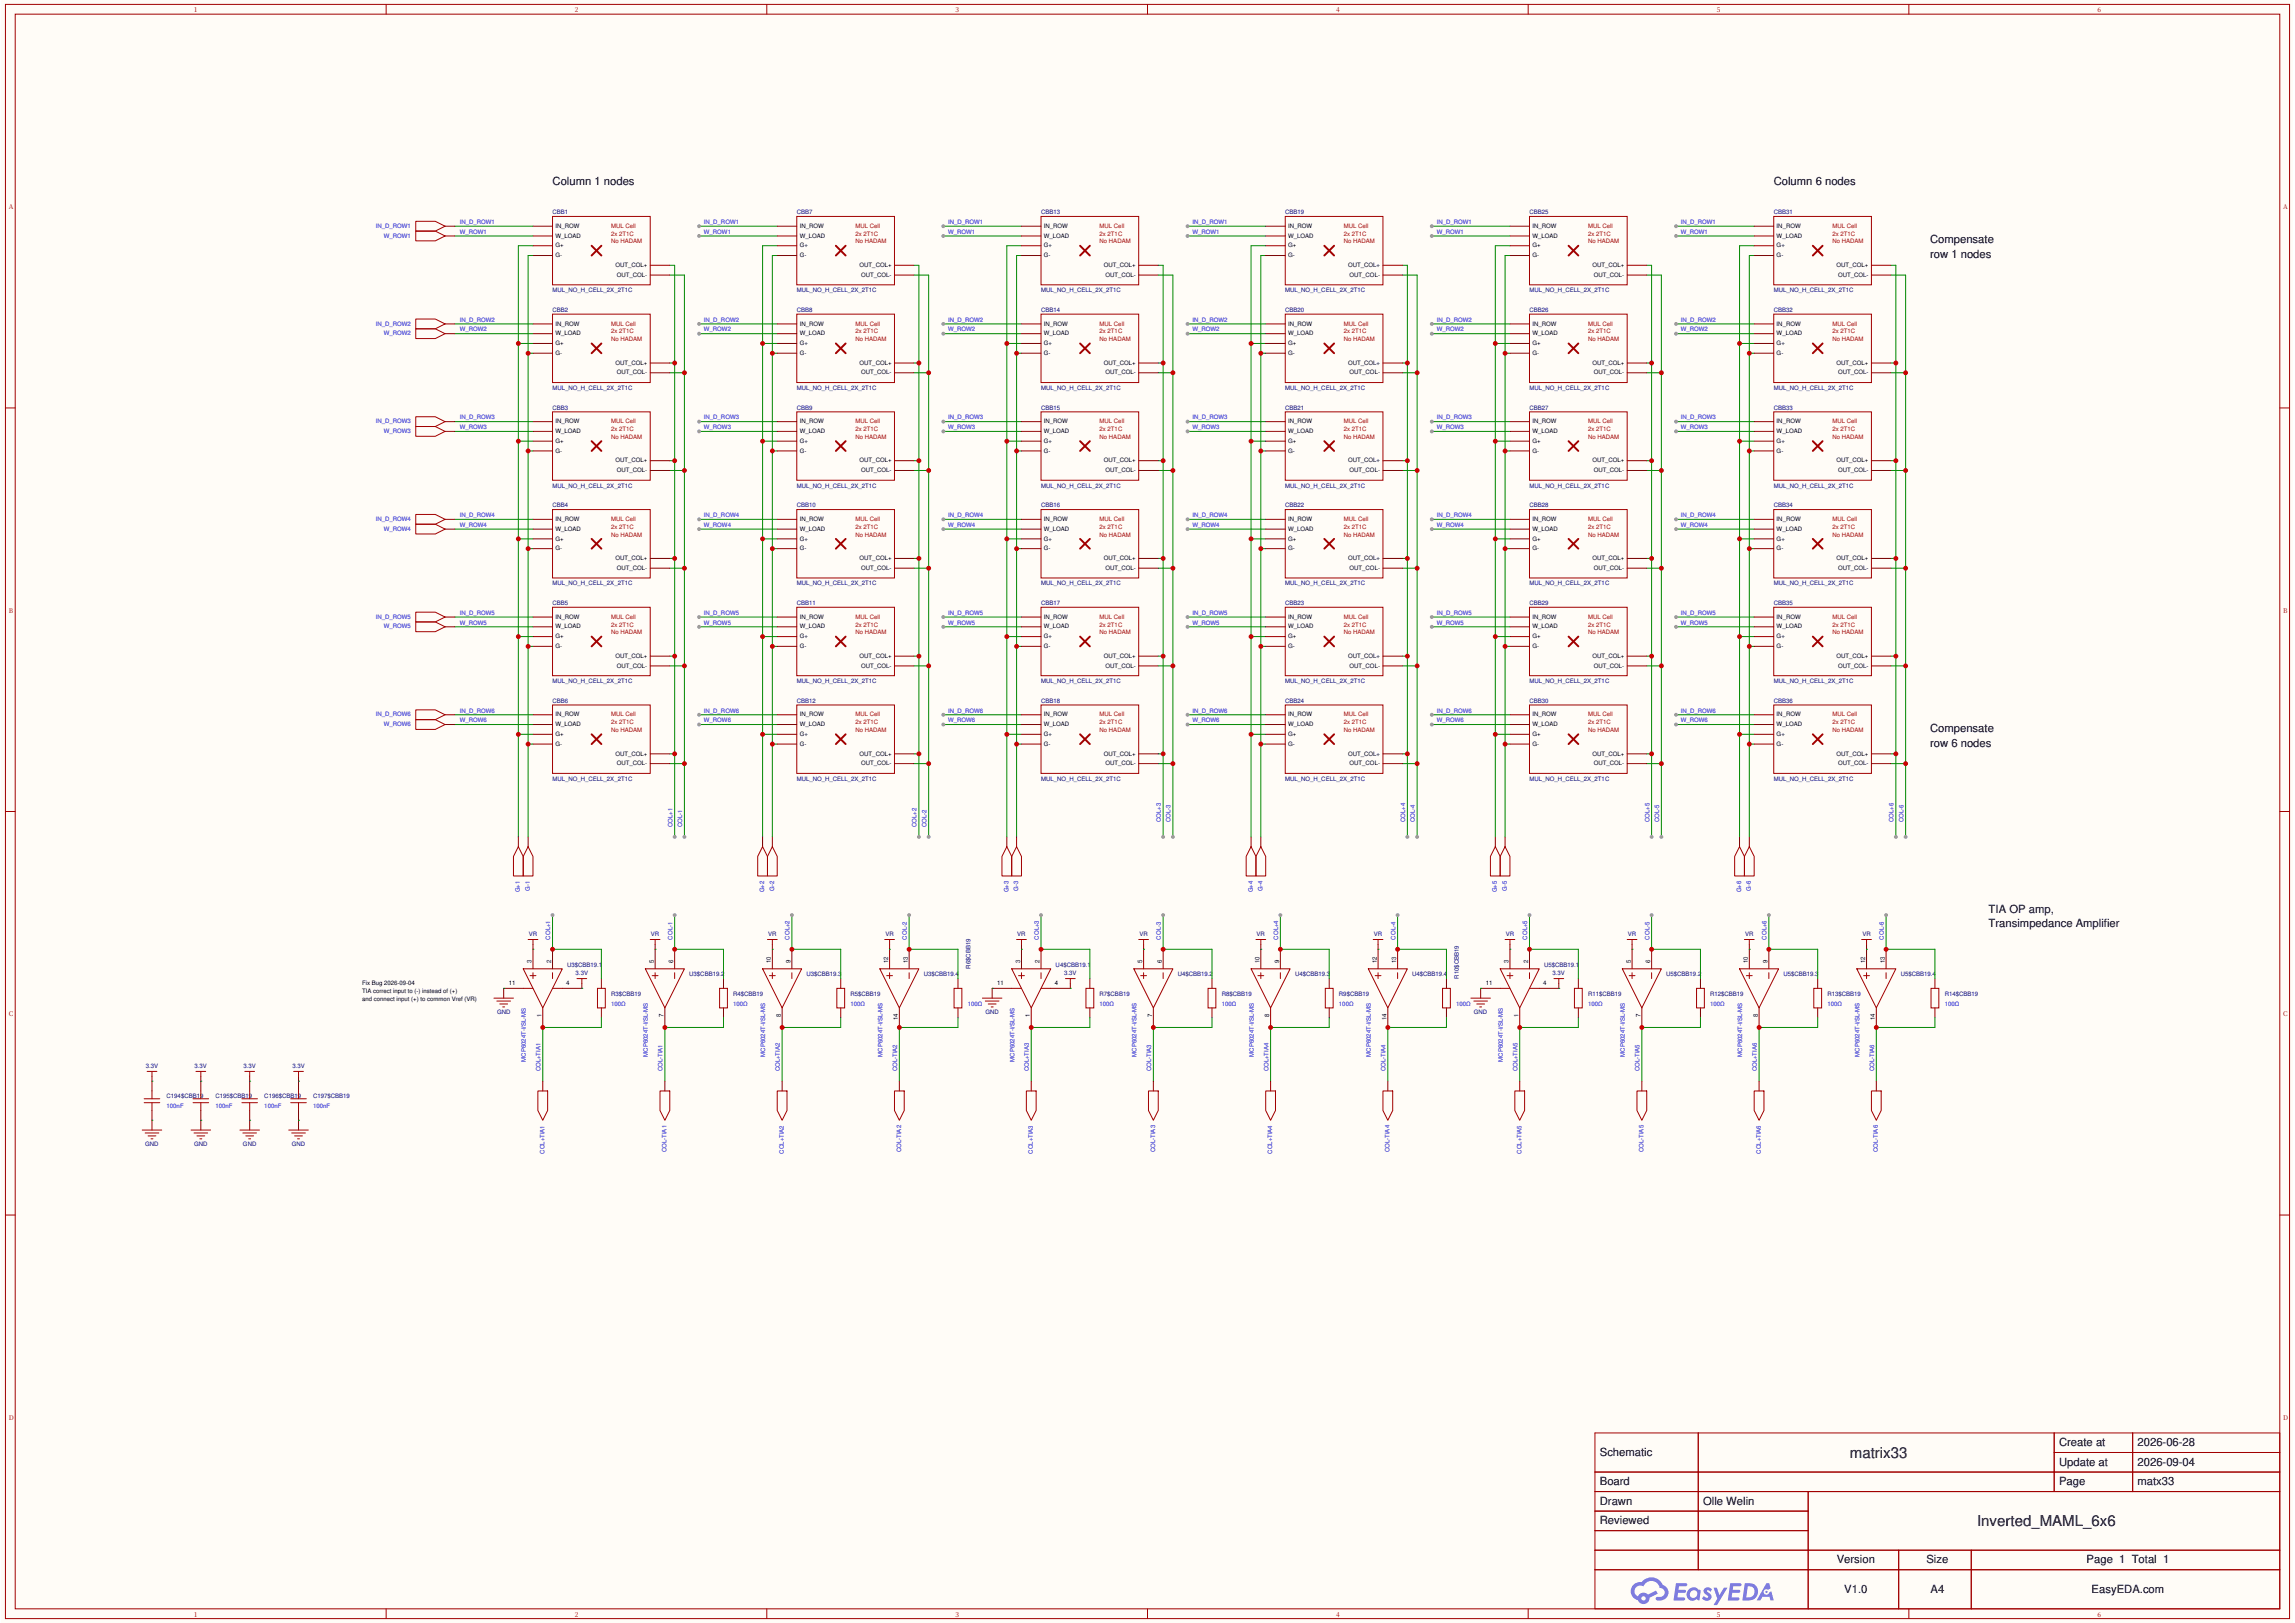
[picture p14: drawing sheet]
<svg xmlns="http://www.w3.org/2000/svg" width="297mm" height="210mm" viewBox="0 0 297 210" stroke-linecap="round" stroke-linejoin="round" font-family="sans-serif">
<defs><g id="words">
<g font-size="1.9">
<text x="239.4" y="188.6">matrix33</text>
<text x="255.9" y="197.5">Inverted_MAML_6x6</text>
</g>
<g font-size="1.5">
<text x="71.5" y="23.9">Column 1 nodes</text>
<text x="229.5" y="23.9">Column 6 nodes</text>
<text x="249.8" y="31.5">Compensate</text>
<text x="249.8" y="33.4">row 1 nodes</text>
<text x="249.8" y="94.7">Compensate</text>
<text x="249.8" y="96.6">row 6 nodes</text>
<text x="257.4" y="118.1">TIA OP amp,</text>
<text x="257.4" y="120">Transimpedance Amplifier</text>
<text x="207" y="188.4">Schematic</text>
<text x="266.5" y="187.1">Create at</text>
<text x="266.5" y="189.6">Update at</text>
<text x="276.6" y="187.1">2026-06-28</text>
<text x="276.6" y="189.6">2026-09-04</text>
<text x="207" y="192.2">Board</text>
<text x="207" y="194.7">Drawn</text>
<text x="207" y="197.2">Reviewed</text>
<text x="220.4" y="194.7">Olle Welin</text>
<text x="266.5" y="192.2">Page</text>
<text x="276.6" y="192.2">matx33</text>
<text x="237.7" y="202.3">Version</text>
<text x="249.3" y="202.3">Size</text>
<text x="270" y="202.3">Page 1 Total 1</text>
<text x="238.7" y="206.1">V1.0</text>
<text x="249.8" y="206.1">A4</text>
<text x="270.7" y="206.1">EasyEDA.com</text>
</g>
<g font-size=".8" fill="#a00000">
<text x="25.1" y="1.6">1</text>
<text x="74.4" y="1.6">2</text>
<text x="123.7" y="1.6">3</text>
<text x="172.9" y="1.6">4</text>
<text x="222.2" y="1.6">5</text>
<text x="271.5" y="1.6">6</text>
<text x="1.1" y="27.1">A</text>
<text x="79.1" y="29.5">MUL Cell</text>
<text x="110.7" y="29.5">MUL Cell</text>
<text x="142.3" y="29.5">MUL Cell</text>
<text x="173.9" y="29.5">MUL Cell</text>
<text x="205.5" y="29.5">MUL Cell</text>
<text x="237.1" y="29.5">MUL Cell</text>
<text x="295.5" y="27.1">A</text>
<text x="79.1" y="30.5">2x 2T1C</text>
<text x="79.1" y="31.5">No HADAM</text>
<text x="110.7" y="30.5">2x 2T1C</text>
<text x="110.7" y="31.5">No HADAM</text>
<text x="142.3" y="30.5">2x 2T1C</text>
<text x="142.3" y="31.5">No HADAM</text>
<text x="173.9" y="30.5">2x 2T1C</text>
<text x="173.9" y="31.5">No HADAM</text>
<text x="205.5" y="30.5">2x 2T1C</text>
<text x="205.5" y="31.5">No HADAM</text>
<text x="237.1" y="30.5">2x 2T1C</text>
<text x="237.1" y="31.5">No HADAM</text>
<text x="79.1" y="42.1">MUL Cell</text>
<text x="79.1" y="43.1">2x 2T1C</text>
<text x="79.1" y="44.1">No HADAM</text>
<text x="110.7" y="42.1">MUL Cell</text>
<text x="110.7" y="43.1">2x 2T1C</text>
<text x="110.7" y="44.1">No HADAM</text>
<text x="142.3" y="42.1">MUL Cell</text>
<text x="142.3" y="43.1">2x 2T1C</text>
<text x="142.3" y="44.1">No HADAM</text>
<text x="173.9" y="42.1">MUL Cell</text>
<text x="173.9" y="43.1">2x 2T1C</text>
<text x="173.9" y="44.1">No HADAM</text>
<text x="205.5" y="42.1">MUL Cell</text>
<text x="205.5" y="43.1">2x 2T1C</text>
<text x="205.5" y="44.1">No HADAM</text>
<text x="237.1" y="42.1">MUL Cell</text>
<text x="237.1" y="43.1">2x 2T1C</text>
<text x="237.1" y="44.1">No HADAM</text>
<text x="79.1" y="54.8">MUL Cell</text>
<text x="79.1" y="55.8">2x 2T1C</text>
<text x="79.1" y="56.8">No HADAM</text>
<text x="110.7" y="54.8">MUL Cell</text>
<text x="110.7" y="55.8">2x 2T1C</text>
<text x="110.7" y="56.8">No HADAM</text>
<text x="142.3" y="54.8">MUL Cell</text>
<text x="142.3" y="55.8">2x 2T1C</text>
<text x="142.3" y="56.8">No HADAM</text>
<text x="173.9" y="54.8">MUL Cell</text>
<text x="173.9" y="55.8">2x 2T1C</text>
<text x="173.9" y="56.8">No HADAM</text>
<text x="205.5" y="54.8">MUL Cell</text>
<text x="205.5" y="55.8">2x 2T1C</text>
<text x="205.5" y="56.8">No HADAM</text>
<text x="237.1" y="54.8">MUL Cell</text>
<text x="237.1" y="55.8">2x 2T1C</text>
<text x="237.1" y="56.8">No HADAM</text>
<text x="79.1" y="67.4">MUL Cell</text>
<text x="79.1" y="68.4">2x 2T1C</text>
<text x="79.1" y="69.4">No HADAM</text>
<text x="110.7" y="67.4">MUL Cell</text>
<text x="110.7" y="68.4">2x 2T1C</text>
<text x="110.7" y="69.4">No HADAM</text>
<text x="142.3" y="67.4">MUL Cell</text>
<text x="142.3" y="68.4">2x 2T1C</text>
<text x="142.3" y="69.4">No HADAM</text>
<text x="173.9" y="67.4">MUL Cell</text>
<text x="173.9" y="68.4">2x 2T1C</text>
<text x="173.9" y="69.4">No HADAM</text>
<text x="205.5" y="67.4">MUL Cell</text>
<text x="205.5" y="68.4">2x 2T1C</text>
<text x="205.5" y="69.4">No HADAM</text>
<text x="237.1" y="67.4">MUL Cell</text>
<text x="237.1" y="68.4">2x 2T1C</text>
<text x="237.1" y="69.4">No HADAM</text>
<text x="1.1" y="79.3">B</text>
<text x="79.1" y="80.1">MUL Cell</text>
<text x="79.1" y="81.1">2x 2T1C</text>
<text x="79.1" y="82.1">No HADAM</text>
<text x="110.7" y="80.1">MUL Cell</text>
<text x="110.7" y="81.1">2x 2T1C</text>
<text x="110.7" y="82.1">No HADAM</text>
<text x="142.3" y="80.1">MUL Cell</text>
<text x="142.3" y="81.1">2x 2T1C</text>
<text x="142.3" y="82.1">No HADAM</text>
<text x="173.9" y="80.1">MUL Cell</text>
<text x="173.9" y="81.1">2x 2T1C</text>
<text x="173.9" y="82.1">No HADAM</text>
<text x="205.5" y="80.1">MUL Cell</text>
<text x="205.5" y="81.1">2x 2T1C</text>
<text x="205.5" y="82.1">No HADAM</text>
<text x="237.1" y="80.1">MUL Cell</text>
<text x="237.1" y="81.1">2x 2T1C</text>
<text x="237.1" y="82.1">No HADAM</text>
<text x="295.5" y="79.3">B</text>
<text x="79.1" y="92.7">MUL Cell</text>
<text x="79.1" y="93.7">2x 2T1C</text>
<text x="79.1" y="94.7">No HADAM</text>
<text x="110.7" y="92.7">MUL Cell</text>
<text x="110.7" y="93.7">2x 2T1C</text>
<text x="110.7" y="94.7">No HADAM</text>
<text x="142.3" y="92.7">MUL Cell</text>
<text x="142.3" y="93.7">2x 2T1C</text>
<text x="142.3" y="94.7">No HADAM</text>
<text x="173.9" y="92.7">MUL Cell</text>
<text x="173.9" y="93.7">2x 2T1C</text>
<text x="173.9" y="94.7">No HADAM</text>
<text x="205.5" y="92.7">MUL Cell</text>
<text x="205.5" y="93.7">2x 2T1C</text>
<text x="205.5" y="94.7">No HADAM</text>
<text x="237.1" y="92.7">MUL Cell</text>
<text x="237.1" y="93.7">2x 2T1C</text>
<text x="237.1" y="94.7">No HADAM</text>
<text x="1.1" y="131.5">C</text>
<text x="295.5" y="131.5">C</text>
<text x="1.1" y="183.7">D</text>
<text x="295.5" y="183.7">D</text>
<text x="25.1" y="209.2">1</text>
<text x="74.4" y="209.2">2</text>
<text x="123.7" y="209.2">3</text>
<text x="172.9" y="209.2">4</text>
<text x="222.2" y="209.2">5</text>
<text x="271.5" y="209.2">6</text>
</g>
<g font-size=".8" fill="#00f">
<text x="48.6" y="29.5">IN_D_ROW1</text>
<text x="59.5" y="29">IN_D_ROW1</text>
<text x="91.1" y="29">IN_D_ROW1</text>
<text x="122.7" y="29">IN_D_ROW1</text>
<text x="154.3" y="29">IN_D_ROW1</text>
<text x="185.9" y="29">IN_D_ROW1</text>
<text x="217.5" y="29">IN_D_ROW1</text>
<text x="49.7" y="30.7">W_ROW1</text>
<text x="59.5" y="30.2">W_ROW1</text>
<text x="91.1" y="30.2">W_ROW1</text>
<text x="122.7" y="30.2">W_ROW1</text>
<text x="154.3" y="30.2">W_ROW1</text>
<text x="185.9" y="30.2">W_ROW1</text>
<text x="217.5" y="30.2">W_ROW1</text>
<text x="59.5" y="41.6">IN_D_ROW2</text>
<text x="91.1" y="41.6">IN_D_ROW2</text>
<text x="122.7" y="41.6">IN_D_ROW2</text>
<text x="154.3" y="41.6">IN_D_ROW2</text>
<text x="185.9" y="41.6">IN_D_ROW2</text>
<text x="217.5" y="41.6">IN_D_ROW2</text>
<text x="48.6" y="42.1">IN_D_ROW2</text>
<text x="49.7" y="43.4">W_ROW2</text>
<text x="59.5" y="42.9">W_ROW2</text>
<text x="91.1" y="42.9">W_ROW2</text>
<text x="122.7" y="42.9">W_ROW2</text>
<text x="154.3" y="42.9">W_ROW2</text>
<text x="185.9" y="42.9">W_ROW2</text>
<text x="217.5" y="42.9">W_ROW2</text>
<text x="48.6" y="54.8">IN_D_ROW3</text>
<text x="49.7" y="56">W_ROW3</text>
<text x="59.5" y="54.3">IN_D_ROW3</text>
<text x="59.5" y="55.5">W_ROW3</text>
<text x="91.1" y="54.3">IN_D_ROW3</text>
<text x="91.1" y="55.5">W_ROW3</text>
<text x="122.7" y="54.3">IN_D_ROW3</text>
<text x="122.7" y="55.5">W_ROW3</text>
<text x="154.3" y="54.3">IN_D_ROW3</text>
<text x="154.3" y="55.5">W_ROW3</text>
<text x="185.9" y="54.3">IN_D_ROW3</text>
<text x="185.9" y="55.5">W_ROW3</text>
<text x="217.5" y="54.3">IN_D_ROW3</text>
<text x="217.5" y="55.5">W_ROW3</text>
<text x="48.6" y="67.4">IN_D_ROW4</text>
<text x="49.7" y="68.7">W_ROW4</text>
<text x="59.5" y="66.9">IN_D_ROW4</text>
<text x="59.5" y="68.2">W_ROW4</text>
<text x="91.1" y="66.9">IN_D_ROW4</text>
<text x="91.1" y="68.2">W_ROW4</text>
<text x="122.7" y="66.9">IN_D_ROW4</text>
<text x="122.7" y="68.2">W_ROW4</text>
<text x="154.3" y="66.9">IN_D_ROW4</text>
<text x="154.3" y="68.2">W_ROW4</text>
<text x="185.9" y="66.9">IN_D_ROW4</text>
<text x="185.9" y="68.2">W_ROW4</text>
<text x="217.5" y="66.9">IN_D_ROW4</text>
<text x="217.5" y="68.2">W_ROW4</text>
<text x="48.6" y="80.1">IN_D_ROW5</text>
<text x="49.7" y="81.3">W_ROW5</text>
<text x="59.5" y="79.5">IN_D_ROW5</text>
<text x="59.5" y="80.8">W_ROW5</text>
<text x="91.1" y="79.5">IN_D_ROW5</text>
<text x="91.1" y="80.8">W_ROW5</text>
<text x="122.7" y="79.5">IN_D_ROW5</text>
<text x="122.7" y="80.8">W_ROW5</text>
<text x="154.3" y="79.5">IN_D_ROW5</text>
<text x="154.3" y="80.8">W_ROW5</text>
<text x="185.9" y="79.5">IN_D_ROW5</text>
<text x="185.9" y="80.8">W_ROW5</text>
<text x="217.5" y="79.5">IN_D_ROW5</text>
<text x="217.5" y="80.8">W_ROW5</text>
<text x="48.6" y="92.7">IN_D_ROW6</text>
<text x="49.7" y="94">W_ROW6</text>
<text x="59.5" y="92.2">IN_D_ROW6</text>
<text x="59.5" y="93.5">W_ROW6</text>
<text x="91.1" y="92.2">IN_D_ROW6</text>
<text x="91.1" y="93.5">W_ROW6</text>
<text x="122.7" y="92.2">IN_D_ROW6</text>
<text x="122.7" y="93.5">W_ROW6</text>
<text x="154.3" y="92.2">IN_D_ROW6</text>
<text x="154.3" y="93.5">W_ROW6</text>
<text x="185.9" y="92.2">IN_D_ROW6</text>
<text x="185.9" y="93.5">W_ROW6</text>
<text x="217.5" y="92.2">IN_D_ROW6</text>
<text x="217.5" y="93.5">W_ROW6</text>
<text x="87" y="107" transform="rotate(-90 87 107)">COL+1</text>
<text x="88.3" y="107" transform="rotate(-90 88.3 107)">COL-1</text>
<text x="118.6" y="107" transform="rotate(-90 118.6 107)">COL+2</text>
<text x="119.9" y="107" transform="rotate(-90 119.9 107)">COL-2</text>
<text x="150.2" y="106.4" transform="rotate(-90 150.2 106.4)">COL+3</text>
<text x="151.5" y="106.4" transform="rotate(-90 151.5 106.4)">COL-3</text>
<text x="181.8" y="106.4" transform="rotate(-90 181.8 106.4)">COL+4</text>
<text x="183.1" y="106.4" transform="rotate(-90 183.1 106.4)">COL-4</text>
<text x="213.4" y="106.4" transform="rotate(-90 213.4 106.4)">COL+5</text>
<text x="214.7" y="106.4" transform="rotate(-90 214.7 106.4)">COL-5</text>
<text x="245.1" y="106.4" transform="rotate(-90 245.1 106.4)">COL+6</text>
<text x="246.3" y="106.4" transform="rotate(-90 246.3 106.4)">COL-6</text>
<text x="67.3" y="115.5" transform="rotate(-90 67.3 115.5)">G+1</text>
<text x="68.6" y="115.3" transform="rotate(-90 68.6 115.3)">G-1</text>
<text x="98.9" y="115.5" transform="rotate(-90 98.9 115.5)">G+2</text>
<text x="100.2" y="115.3" transform="rotate(-90 100.2 115.3)">G-2</text>
<text x="130.5" y="115.5" transform="rotate(-90 130.5 115.5)">G+3</text>
<text x="131.8" y="115.3" transform="rotate(-90 131.8 115.3)">G-3</text>
<text x="162.1" y="115.5" transform="rotate(-90 162.1 115.5)">G+4</text>
<text x="163.4" y="115.3" transform="rotate(-90 163.4 115.3)">G-4</text>
<text x="193.7" y="115.5" transform="rotate(-90 193.7 115.5)">G+5</text>
<text x="195" y="115.3" transform="rotate(-90 195 115.3)">G-5</text>
<text x="225.3" y="115.5" transform="rotate(-90 225.3 115.5)">G+6</text>
<text x="226.6" y="115.3" transform="rotate(-90 226.6 115.3)">G-6</text>
<text x="71.2" y="121.6" transform="rotate(-90 71.2 121.6)">COL+1</text>
<text x="87" y="121.6" transform="rotate(-90 87 121.6)">COL-1</text>
<text x="102.2" y="121.6" transform="rotate(-90 102.2 121.6)">COL+2</text>
<text x="117.4" y="121.6" transform="rotate(-90 117.4 121.6)">COL-2</text>
<text x="134.4" y="121.6" transform="rotate(-90 134.4 121.6)">COL+3</text>
<text x="150.2" y="121.6" transform="rotate(-90 150.2 121.6)">COL-3</text>
<text x="165.4" y="121.6" transform="rotate(-90 165.4 121.6)">COL+4</text>
<text x="180.6" y="121.6" transform="rotate(-90 180.6 121.6)">COL-4</text>
<text x="197.6" y="121.6" transform="rotate(-90 197.6 121.6)">COL+5</text>
<text x="213.4" y="121.6" transform="rotate(-90 213.4 121.6)">COL-5</text>
<text x="228.6" y="121.6" transform="rotate(-90 228.6 121.6)">COL+6</text>
<text x="243.8" y="121.6" transform="rotate(-90 243.8 121.6)">COL-6</text>
<text x="79.1" y="130.1">100Ω</text>
<text x="94.9" y="130.1">100Ω</text>
<text x="110.1" y="130.1">100Ω</text>
<text x="125.2" y="130.1">100Ω</text>
<text x="142.3" y="130.1">100Ω</text>
<text x="158.1" y="130.1">100Ω</text>
<text x="173.3" y="130.1">100Ω</text>
<text x="188.5" y="130.1">100Ω</text>
<text x="205.5" y="130.1">100Ω</text>
<text x="221.3" y="130.1">100Ω</text>
<text x="236.5" y="130.1">100Ω</text>
<text x="251.7" y="130.1">100Ω</text>
<text x="68.1" y="137.4" transform="rotate(-90 68.1 137.4)">MCP6024T-I/SL-MS</text>
<text x="83.9" y="136.7" transform="rotate(-90 83.9 136.7)">MCP6024T-I/SL-MS</text>
<text x="99" y="136.7" transform="rotate(-90 99 136.7)">MCP6024T-I/SL-MS</text>
<text x="114.2" y="136.7" transform="rotate(-90 114.2 136.7)">MCP6024T-I/SL-MS</text>
<text x="131.3" y="137.4" transform="rotate(-90 131.3 137.4)">MCP6024T-I/SL-MS</text>
<text x="147.1" y="136.7" transform="rotate(-90 147.1 136.7)">MCP6024T-I/SL-MS</text>
<text x="162.2" y="136.7" transform="rotate(-90 162.2 136.7)">MCP6024T-I/SL-MS</text>
<text x="177.4" y="136.7" transform="rotate(-90 177.4 136.7)">MCP6024T-I/SL-MS</text>
<text x="194.5" y="137.4" transform="rotate(-90 194.5 137.4)">MCP6024T-I/SL-MS</text>
<text x="210.3" y="136.7" transform="rotate(-90 210.3 136.7)">MCP6024T-I/SL-MS</text>
<text x="225.5" y="136.7" transform="rotate(-90 225.5 136.7)">MCP6024T-I/SL-MS</text>
<text x="240.6" y="136.7" transform="rotate(-90 240.6 136.7)">MCP6024T-I/SL-MS</text>
<text x="21.6" y="143.4">100nF</text>
<text x="27.9" y="143.4">100nF</text>
<text x="34.2" y="143.4">100nF</text>
<text x="40.5" y="143.4">100nF</text>
<text x="69.9" y="138.6" transform="rotate(-90 69.9 138.6)">COL+TIA1</text>
<text x="85.8" y="138.6" transform="rotate(-90 85.8 138.6)">COL-TIA1</text>
<text x="100.9" y="138.6" transform="rotate(-90 100.9 138.6)">COL+TIA2</text>
<text x="116.1" y="138.6" transform="rotate(-90 116.1 138.6)">COL-TIA2</text>
<text x="133.2" y="138.6" transform="rotate(-90 133.2 138.6)">COL+TIA3</text>
<text x="149" y="138.6" transform="rotate(-90 149 138.6)">COL-TIA3</text>
<text x="164.1" y="138.6" transform="rotate(-90 164.1 138.6)">COL+TIA4</text>
<text x="179.3" y="138.6" transform="rotate(-90 179.3 138.6)">COL-TIA4</text>
<text x="196.4" y="138.6" transform="rotate(-90 196.4 138.6)">COL+TIA5</text>
<text x="212.2" y="138.6" transform="rotate(-90 212.2 138.6)">COL-TIA5</text>
<text x="227.4" y="138.6" transform="rotate(-90 227.4 138.6)">COL+TIA6</text>
<text x="242.5" y="138.6" transform="rotate(-90 242.5 138.6)">COL-TIA6</text>
<text x="70.5" y="149.3" transform="rotate(-90 70.5 149.3)">COL+TIA1</text>
<text x="86.3" y="149.1" transform="rotate(-90 86.3 149.1)">COL-TIA1</text>
<text x="101.4" y="149.3" transform="rotate(-90 101.4 149.3)">COL+TIA2</text>
<text x="116.6" y="149.1" transform="rotate(-90 116.6 149.1)">COL-TIA2</text>
<text x="133.7" y="149.3" transform="rotate(-90 133.7 149.3)">COL+TIA3</text>
<text x="149.5" y="149.1" transform="rotate(-90 149.5 149.1)">COL-TIA3</text>
<text x="164.6" y="149.3" transform="rotate(-90 164.6 149.3)">COL+TIA4</text>
<text x="179.8" y="149.1" transform="rotate(-90 179.8 149.1)">COL-TIA4</text>
<text x="196.9" y="149.3" transform="rotate(-90 196.9 149.3)">COL+TIA5</text>
<text x="212.7" y="149.1" transform="rotate(-90 212.7 149.1)">COL-TIA5</text>
<text x="227.9" y="149.3" transform="rotate(-90 227.9 149.3)">COL+TIA6</text>
<text x="243" y="149.1" transform="rotate(-90 243 149.1)">COL-TIA6</text>
</g>
<g font-size=".8" fill="#000080">
<text x="71.5" y="27.7">CBB1</text>
<text x="103.1" y="27.7">CBB7</text>
<text x="134.7" y="27.7">CBB13</text>
<text x="166.3" y="27.7">CBB19</text>
<text x="197.9" y="27.7">CBB25</text>
<text x="229.5" y="27.7">CBB31</text>
<text x="71.5" y="37.8">MUL_NO_H_CELL_2X_2T1C</text>
<text x="71.5" y="40.4">CBB2</text>
<text x="103.1" y="37.8">MUL_NO_H_CELL_2X_2T1C</text>
<text x="103.1" y="40.4">CBB8</text>
<text x="134.7" y="37.8">MUL_NO_H_CELL_2X_2T1C</text>
<text x="134.7" y="40.4">CBB14</text>
<text x="166.3" y="37.8">MUL_NO_H_CELL_2X_2T1C</text>
<text x="166.3" y="40.4">CBB20</text>
<text x="197.9" y="37.8">MUL_NO_H_CELL_2X_2T1C</text>
<text x="197.9" y="40.4">CBB26</text>
<text x="229.5" y="37.8">MUL_NO_H_CELL_2X_2T1C</text>
<text x="229.5" y="40.4">CBB32</text>
<text x="71.5" y="50.5">MUL_NO_H_CELL_2X_2T1C</text>
<text x="71.5" y="53">CBB3</text>
<text x="103.1" y="50.5">MUL_NO_H_CELL_2X_2T1C</text>
<text x="103.1" y="53">CBB9</text>
<text x="134.7" y="50.5">MUL_NO_H_CELL_2X_2T1C</text>
<text x="134.7" y="53">CBB15</text>
<text x="166.3" y="50.5">MUL_NO_H_CELL_2X_2T1C</text>
<text x="166.3" y="53">CBB21</text>
<text x="197.9" y="50.5">MUL_NO_H_CELL_2X_2T1C</text>
<text x="197.9" y="53">CBB27</text>
<text x="229.5" y="50.5">MUL_NO_H_CELL_2X_2T1C</text>
<text x="229.5" y="53">CBB33</text>
<text x="71.5" y="65.6">CBB4</text>
<text x="71.5" y="63.1">MUL_NO_H_CELL_2X_2T1C</text>
<text x="103.1" y="63.1">MUL_NO_H_CELL_2X_2T1C</text>
<text x="103.1" y="65.6">CBB10</text>
<text x="134.7" y="63.1">MUL_NO_H_CELL_2X_2T1C</text>
<text x="134.7" y="65.6">CBB16</text>
<text x="166.3" y="63.1">MUL_NO_H_CELL_2X_2T1C</text>
<text x="166.3" y="65.6">CBB22</text>
<text x="197.9" y="63.1">MUL_NO_H_CELL_2X_2T1C</text>
<text x="197.9" y="65.6">CBB28</text>
<text x="229.5" y="63.1">MUL_NO_H_CELL_2X_2T1C</text>
<text x="229.5" y="65.6">CBB34</text>
<text x="71.5" y="75.8">MUL_NO_H_CELL_2X_2T1C</text>
<text x="103.1" y="75.8">MUL_NO_H_CELL_2X_2T1C</text>
<text x="134.7" y="75.8">MUL_NO_H_CELL_2X_2T1C</text>
<text x="166.3" y="75.8">MUL_NO_H_CELL_2X_2T1C</text>
<text x="197.9" y="75.8">MUL_NO_H_CELL_2X_2T1C</text>
<text x="229.5" y="75.8">MUL_NO_H_CELL_2X_2T1C</text>
<text x="71.5" y="78.3">CBB5</text>
<text x="103.1" y="78.3">CBB11</text>
<text x="134.7" y="78.3">CBB17</text>
<text x="166.3" y="78.3">CBB23</text>
<text x="197.9" y="78.3">CBB29</text>
<text x="229.5" y="78.3">CBB35</text>
<text x="71.5" y="88.4">MUL_NO_H_CELL_2X_2T1C</text>
<text x="103.1" y="88.4">MUL_NO_H_CELL_2X_2T1C</text>
<text x="134.7" y="88.4">MUL_NO_H_CELL_2X_2T1C</text>
<text x="166.3" y="88.4">MUL_NO_H_CELL_2X_2T1C</text>
<text x="197.9" y="88.4">MUL_NO_H_CELL_2X_2T1C</text>
<text x="229.5" y="88.4">MUL_NO_H_CELL_2X_2T1C</text>
<text x="71.5" y="90.9">CBB6</text>
<text x="103.1" y="90.9">CBB12</text>
<text x="134.7" y="90.9">CBB18</text>
<text x="166.3" y="90.9">CBB24</text>
<text x="197.9" y="90.9">CBB30</text>
<text x="229.5" y="90.9">CBB36</text>
<text x="71.5" y="101">MUL_NO_H_CELL_2X_2T1C</text>
<text x="103.1" y="101">MUL_NO_H_CELL_2X_2T1C</text>
<text x="134.7" y="101">MUL_NO_H_CELL_2X_2T1C</text>
<text x="166.3" y="101">MUL_NO_H_CELL_2X_2T1C</text>
<text x="197.9" y="101">MUL_NO_H_CELL_2X_2T1C</text>
<text x="229.5" y="101">MUL_NO_H_CELL_2X_2T1C</text>
<text x="68.4" y="121.1">VR</text>
<text x="73.4" y="125.1">U3$CBB19.1</text>
<text x="84.2" y="121.1">VR</text>
<text x="99.4" y="121.1">VR</text>
<text x="114.6" y="121.1">VR</text>
<text x="125.6" y="125.4" transform="rotate(-90 125.6 125.4)">R6$CBB19</text>
<text x="131.6" y="121.1">VR</text>
<text x="136.6" y="125.1">U4$CBB19.1</text>
<text x="147.5" y="121.1">VR</text>
<text x="162.6" y="121.1">VR</text>
<text x="177.8" y="121.1">VR</text>
<text x="194.9" y="121.1">VR</text>
<text x="199.8" y="125.1">U5$CBB19.1</text>
<text x="210.7" y="121.1">VR</text>
<text x="225.8" y="121.1">VR</text>
<text x="241" y="121.1">VR</text>
<text x="64.3" y="131.3">GND</text>
<text x="74.5" y="126.2">3.3V</text>
<text x="79.1" y="128.9">R3$CBB19</text>
<text x="89.2" y="126.3">U3$CBB19.2</text>
<text x="94.9" y="128.9">R4$CBB19</text>
<text x="104.4" y="126.3">U3$CBB19.3</text>
<text x="110.1" y="128.9">R5$CBB19</text>
<text x="119.5" y="126.3">U3$CBB19.4</text>
<text x="127.5" y="131.3">GND</text>
<text x="137.7" y="126.2">3.3V</text>
<text x="142.3" y="128.9">R7$CBB19</text>
<text x="152.4" y="126.3">U4$CBB19.2</text>
<text x="158.1" y="128.9">R8$CBB19</text>
<text x="167.6" y="126.3">U4$CBB19.3</text>
<text x="173.3" y="128.9">R9$CBB19</text>
<text x="182.8" y="126.3">U4$CBB19.4</text>
<text x="188.8" y="126.6" transform="rotate(-90 188.8 126.6)">R10$CBB19</text>
<text x="190.7" y="131.3">GND</text>
<text x="200.9" y="126.2">3.3V</text>
<text x="205.5" y="128.9">R11$CBB19</text>
<text x="215.6" y="126.3">U5$CBB19.2</text>
<text x="221.3" y="128.9">R12$CBB19</text>
<text x="230.8" y="126.3">U5$CBB19.3</text>
<text x="236.5" y="128.9">R13$CBB19</text>
<text x="246" y="126.3">U5$CBB19.4</text>
<text x="251.7" y="128.9">R14$CBB19</text>
<text x="18.9" y="138.2">3.3V</text>
<text x="21.6" y="142.1">C194$CBB19</text>
<text x="25.2" y="138.2">3.3V</text>
<text x="27.9" y="142.1">C195$CBB19</text>
<text x="31.5" y="138.2">3.3V</text>
<text x="34.2" y="142.1">C196$CBB19</text>
<text x="37.8" y="138.2">3.3V</text>
<text x="40.5" y="142.1">C197$CBB19</text>
<text x="18.8" y="148.3">GND</text>
<text x="25.1" y="148.3">GND</text>
<text x="31.4" y="148.3">GND</text>
<text x="37.8" y="148.3">GND</text>
</g>
<g font-size=".8">
<text x="71.9" y="29.5">IN_ROW</text>
<text x="103.5" y="29.5">IN_ROW</text>
<text x="135.1" y="29.5">IN_ROW</text>
<text x="166.7" y="29.5">IN_ROW</text>
<text x="198.3" y="29.5">IN_ROW</text>
<text x="229.9" y="29.5">IN_ROW</text>
<text x="71.9" y="32">G+</text>
<text x="71.9" y="30.7">W_LOAD</text>
<text x="71.9" y="33.3">G-</text>
<text x="79.6" y="34.5">OUT_COL+</text>
<text x="79.8" y="35.8">OUT_COL-</text>
<text x="103.5" y="32">G+</text>
<text x="103.5" y="30.7">W_LOAD</text>
<text x="103.5" y="33.3">G-</text>
<text x="111.2" y="34.5">OUT_COL+</text>
<text x="111.4" y="35.8">OUT_COL-</text>
<text x="135.1" y="32">G+</text>
<text x="135.1" y="30.7">W_LOAD</text>
<text x="135.1" y="33.3">G-</text>
<text x="142.9" y="34.5">OUT_COL+</text>
<text x="143" y="35.8">OUT_COL-</text>
<text x="166.7" y="32">G+</text>
<text x="166.7" y="30.7">W_LOAD</text>
<text x="166.7" y="33.3">G-</text>
<text x="174.5" y="34.5">OUT_COL+</text>
<text x="174.7" y="35.8">OUT_COL-</text>
<text x="198.3" y="32">G+</text>
<text x="198.3" y="30.7">W_LOAD</text>
<text x="198.3" y="33.3">G-</text>
<text x="206.1" y="34.5">OUT_COL+</text>
<text x="206.3" y="35.8">OUT_COL-</text>
<text x="229.9" y="32">G+</text>
<text x="229.9" y="30.7">W_LOAD</text>
<text x="229.9" y="33.3">G-</text>
<text x="237.7" y="34.5">OUT_COL+</text>
<text x="237.9" y="35.8">OUT_COL-</text>
<text x="71.9" y="44.7">G+</text>
<text x="71.9" y="43.4">W_LOAD</text>
<text x="71.9" y="42.1">IN_ROW</text>
<text x="71.9" y="45.9">G-</text>
<text x="79.6" y="47.2">OUT_COL+</text>
<text x="103.5" y="44.7">G+</text>
<text x="103.5" y="43.4">W_LOAD</text>
<text x="103.5" y="42.1">IN_ROW</text>
<text x="103.5" y="45.9">G-</text>
<text x="111.2" y="47.2">OUT_COL+</text>
<text x="135.1" y="44.7">G+</text>
<text x="135.1" y="43.4">W_LOAD</text>
<text x="135.1" y="42.1">IN_ROW</text>
<text x="135.1" y="45.9">G-</text>
<text x="142.9" y="47.2">OUT_COL+</text>
<text x="166.7" y="44.7">G+</text>
<text x="166.7" y="43.4">W_LOAD</text>
<text x="166.7" y="42.1">IN_ROW</text>
<text x="166.7" y="45.9">G-</text>
<text x="174.5" y="47.2">OUT_COL+</text>
<text x="198.3" y="44.7">G+</text>
<text x="198.3" y="43.4">W_LOAD</text>
<text x="198.3" y="42.1">IN_ROW</text>
<text x="198.3" y="45.9">G-</text>
<text x="206.1" y="47.2">OUT_COL+</text>
<text x="229.9" y="44.7">G+</text>
<text x="229.9" y="43.4">W_LOAD</text>
<text x="229.9" y="42.1">IN_ROW</text>
<text x="229.9" y="45.9">G-</text>
<text x="237.7" y="47.2">OUT_COL+</text>
<text x="79.8" y="48.4">OUT_COL-</text>
<text x="111.4" y="48.4">OUT_COL-</text>
<text x="143" y="48.4">OUT_COL-</text>
<text x="174.7" y="48.4">OUT_COL-</text>
<text x="206.3" y="48.4">OUT_COL-</text>
<text x="237.9" y="48.4">OUT_COL-</text>
<text x="71.9" y="57.3">G+</text>
<text x="71.9" y="56">W_LOAD</text>
<text x="71.9" y="54.8">IN_ROW</text>
<text x="71.9" y="58.6">G-</text>
<text x="79.6" y="59.8">OUT_COL+</text>
<text x="103.5" y="57.3">G+</text>
<text x="103.5" y="56">W_LOAD</text>
<text x="103.5" y="54.8">IN_ROW</text>
<text x="103.5" y="58.6">G-</text>
<text x="111.2" y="59.8">OUT_COL+</text>
<text x="135.1" y="57.3">G+</text>
<text x="135.1" y="56">W_LOAD</text>
<text x="135.1" y="54.8">IN_ROW</text>
<text x="135.1" y="58.6">G-</text>
<text x="142.9" y="59.8">OUT_COL+</text>
<text x="166.7" y="57.3">G+</text>
<text x="166.7" y="56">W_LOAD</text>
<text x="166.7" y="54.8">IN_ROW</text>
<text x="166.7" y="58.6">G-</text>
<text x="174.5" y="59.8">OUT_COL+</text>
<text x="198.3" y="57.3">G+</text>
<text x="198.3" y="56">W_LOAD</text>
<text x="198.3" y="54.8">IN_ROW</text>
<text x="198.3" y="58.6">G-</text>
<text x="206.1" y="59.8">OUT_COL+</text>
<text x="229.9" y="57.3">G+</text>
<text x="229.9" y="56">W_LOAD</text>
<text x="229.9" y="54.8">IN_ROW</text>
<text x="229.9" y="58.6">G-</text>
<text x="237.7" y="59.8">OUT_COL+</text>
<text x="79.8" y="61.1">OUT_COL-</text>
<text x="111.4" y="61.1">OUT_COL-</text>
<text x="143" y="61.1">OUT_COL-</text>
<text x="174.7" y="61.1">OUT_COL-</text>
<text x="206.3" y="61.1">OUT_COL-</text>
<text x="237.9" y="61.1">OUT_COL-</text>
<text x="71.9" y="69.9">G+</text>
<text x="71.9" y="68.7">W_LOAD</text>
<text x="71.9" y="67.4">IN_ROW</text>
<text x="71.9" y="71.2">G-</text>
<text x="103.5" y="69.9">G+</text>
<text x="103.5" y="68.7">W_LOAD</text>
<text x="103.5" y="67.4">IN_ROW</text>
<text x="103.5" y="71.2">G-</text>
<text x="135.1" y="69.9">G+</text>
<text x="135.1" y="68.7">W_LOAD</text>
<text x="135.1" y="67.4">IN_ROW</text>
<text x="135.1" y="71.2">G-</text>
<text x="166.7" y="69.9">G+</text>
<text x="166.7" y="68.7">W_LOAD</text>
<text x="166.7" y="67.4">IN_ROW</text>
<text x="166.7" y="71.2">G-</text>
<text x="198.3" y="69.9">G+</text>
<text x="198.3" y="68.7">W_LOAD</text>
<text x="198.3" y="67.4">IN_ROW</text>
<text x="198.3" y="71.2">G-</text>
<text x="229.9" y="69.9">G+</text>
<text x="229.9" y="68.7">W_LOAD</text>
<text x="229.9" y="67.4">IN_ROW</text>
<text x="229.9" y="71.2">G-</text>
<text x="79.6" y="72.5">OUT_COL+</text>
<text x="79.8" y="73.7">OUT_COL-</text>
<text x="111.2" y="72.5">OUT_COL+</text>
<text x="111.4" y="73.7">OUT_COL-</text>
<text x="142.9" y="72.5">OUT_COL+</text>
<text x="143" y="73.7">OUT_COL-</text>
<text x="174.5" y="72.5">OUT_COL+</text>
<text x="174.7" y="73.7">OUT_COL-</text>
<text x="206.1" y="72.5">OUT_COL+</text>
<text x="206.3" y="73.7">OUT_COL-</text>
<text x="237.7" y="72.5">OUT_COL+</text>
<text x="237.9" y="73.7">OUT_COL-</text>
<text x="71.9" y="82.6">G+</text>
<text x="71.9" y="81.3">W_LOAD</text>
<text x="71.9" y="80.1">IN_ROW</text>
<text x="71.9" y="83.8">G-</text>
<text x="103.5" y="82.6">G+</text>
<text x="103.5" y="81.3">W_LOAD</text>
<text x="103.5" y="80.1">IN_ROW</text>
<text x="103.5" y="83.8">G-</text>
<text x="135.1" y="82.6">G+</text>
<text x="135.1" y="81.3">W_LOAD</text>
<text x="135.1" y="80.1">IN_ROW</text>
<text x="135.1" y="83.8">G-</text>
<text x="166.7" y="82.6">G+</text>
<text x="166.7" y="81.3">W_LOAD</text>
<text x="166.7" y="80.1">IN_ROW</text>
<text x="166.7" y="83.8">G-</text>
<text x="198.3" y="82.6">G+</text>
<text x="198.3" y="81.3">W_LOAD</text>
<text x="198.3" y="80.1">IN_ROW</text>
<text x="198.3" y="83.8">G-</text>
<text x="229.9" y="82.6">G+</text>
<text x="229.9" y="81.3">W_LOAD</text>
<text x="229.9" y="80.1">IN_ROW</text>
<text x="229.9" y="83.8">G-</text>
<text x="79.6" y="85.1">OUT_COL+</text>
<text x="79.8" y="86.4">OUT_COL-</text>
<text x="111.2" y="85.1">OUT_COL+</text>
<text x="111.4" y="86.4">OUT_COL-</text>
<text x="142.9" y="85.1">OUT_COL+</text>
<text x="143" y="86.4">OUT_COL-</text>
<text x="174.5" y="85.1">OUT_COL+</text>
<text x="174.7" y="86.4">OUT_COL-</text>
<text x="206.1" y="85.1">OUT_COL+</text>
<text x="206.3" y="86.4">OUT_COL-</text>
<text x="237.7" y="85.1">OUT_COL+</text>
<text x="237.9" y="86.4">OUT_COL-</text>
<text x="71.9" y="95.2">G+</text>
<text x="71.9" y="94">W_LOAD</text>
<text x="71.9" y="92.7">IN_ROW</text>
<text x="103.5" y="95.2">G+</text>
<text x="103.5" y="94">W_LOAD</text>
<text x="103.5" y="92.7">IN_ROW</text>
<text x="135.1" y="95.2">G+</text>
<text x="135.1" y="94">W_LOAD</text>
<text x="135.1" y="92.7">IN_ROW</text>
<text x="166.7" y="95.2">G+</text>
<text x="166.7" y="94">W_LOAD</text>
<text x="166.7" y="92.7">IN_ROW</text>
<text x="198.3" y="95.2">G+</text>
<text x="198.3" y="94">W_LOAD</text>
<text x="198.3" y="92.7">IN_ROW</text>
<text x="229.9" y="95.2">G+</text>
<text x="229.9" y="94">W_LOAD</text>
<text x="229.9" y="92.7">IN_ROW</text>
<text x="71.9" y="96.5">G-</text>
<text x="79.6" y="97.8">OUT_COL+</text>
<text x="79.8" y="99">OUT_COL-</text>
<text x="103.5" y="96.5">G-</text>
<text x="111.2" y="97.8">OUT_COL+</text>
<text x="111.4" y="99">OUT_COL-</text>
<text x="135.1" y="96.5">G-</text>
<text x="142.9" y="97.8">OUT_COL+</text>
<text x="143" y="99">OUT_COL-</text>
<text x="166.7" y="96.5">G-</text>
<text x="174.5" y="97.8">OUT_COL+</text>
<text x="174.7" y="99">OUT_COL-</text>
<text x="198.3" y="96.5">G-</text>
<text x="206.1" y="97.8">OUT_COL+</text>
<text x="206.3" y="99">OUT_COL-</text>
<text x="229.9" y="96.5">G-</text>
<text x="237.7" y="97.8">OUT_COL+</text>
<text x="237.9" y="99">OUT_COL-</text>
<text x="68.8" y="124.6" transform="rotate(-90 68.8 124.6)">3</text>
<text x="71.3" y="124.6" transform="rotate(-90 71.3 124.6)">2</text>
<text x="84.6" y="124.6" transform="rotate(-90 84.6 124.6)">5</text>
<text x="87.1" y="124.6" transform="rotate(-90 87.1 124.6)">6</text>
<text x="99.8" y="124.6" transform="rotate(-90 99.8 124.6)">10</text>
<text x="102.3" y="124.6" transform="rotate(-90 102.3 124.6)">9</text>
<text x="114.9" y="124.6" transform="rotate(-90 114.9 124.6)">12</text>
<text x="117.5" y="124.6" transform="rotate(-90 117.5 124.6)">13</text>
<text x="132" y="124.6" transform="rotate(-90 132 124.6)">3</text>
<text x="134.5" y="124.6" transform="rotate(-90 134.5 124.6)">2</text>
<text x="147.8" y="124.6" transform="rotate(-90 147.8 124.6)">5</text>
<text x="150.3" y="124.6" transform="rotate(-90 150.3 124.6)">6</text>
<text x="163" y="124.6" transform="rotate(-90 163 124.6)">10</text>
<text x="165.5" y="124.6" transform="rotate(-90 165.5 124.6)">9</text>
<text x="178.2" y="124.6" transform="rotate(-90 178.2 124.6)">12</text>
<text x="180.7" y="124.6" transform="rotate(-90 180.7 124.6)">13</text>
<text x="195.2" y="124.6" transform="rotate(-90 195.2 124.6)">3</text>
<text x="197.8" y="124.6" transform="rotate(-90 197.8 124.6)">2</text>
<text x="211" y="124.6" transform="rotate(-90 211 124.6)">5</text>
<text x="213.6" y="124.6" transform="rotate(-90 213.6 124.6)">6</text>
<text x="226.2" y="124.6" transform="rotate(-90 226.2 124.6)">10</text>
<text x="228.7" y="124.6" transform="rotate(-90 228.7 124.6)">9</text>
<text x="241.4" y="124.6" transform="rotate(-90 241.4 124.6)">12</text>
<text x="243.9" y="124.6" transform="rotate(-90 243.9 124.6)">13</text>
<text x="46.9" y="127.5">Fix Bug 2026-09-04</text>
<text x="46.9" y="128.5">TIA correct input to (-) instead of (+)</text>
<text x="46.9" y="129.5">and connect input (+) to common Vref (VR)</text>
<text x="65.8" y="127.5">11</text>
<text x="70.1" y="131.6" transform="rotate(-90 70.1 131.6)">1</text>
<text x="73.3" y="127.5">4</text>
<text x="85.9" y="131.6" transform="rotate(-90 85.9 131.6)">7</text>
<text x="101" y="131.6" transform="rotate(-90 101 131.6)">8</text>
<text x="129.1" y="127.5">11</text>
<text x="133.3" y="131.6" transform="rotate(-90 133.3 131.6)">1</text>
<text x="136.5" y="127.5">4</text>
<text x="149.1" y="131.6" transform="rotate(-90 149.1 131.6)">7</text>
<text x="164.3" y="131.6" transform="rotate(-90 164.3 131.6)">8</text>
<text x="192.3" y="127.5">11</text>
<text x="196.5" y="131.6" transform="rotate(-90 196.5 131.6)">1</text>
<text x="199.7" y="127.5">4</text>
<text x="212.3" y="131.6" transform="rotate(-90 212.3 131.6)">7</text>
<text x="227.5" y="131.6" transform="rotate(-90 227.5 131.6)">8</text>
<text x="116.2" y="132" transform="rotate(-90 116.2 132)">14</text>
<text x="179.4" y="132" transform="rotate(-90 179.4 132)">14</text>
<text x="242.6" y="132" transform="rotate(-90 242.6 132)">14</text>
</g>
</g></defs>
<path d="M.1 0h296.6v210h-296.6z" fill="#fffcf7"/>
<g fill="none" stroke="#a10000" stroke-width=".13">
<path d="M.7 .6h295.6v208.8h-295.6zM2 1.8h293v206.4h-293zM50 .6v1.2M99.2 .6v1.2M148.5 .6v1.2M197.8 .6v1.2M247 .6v1.2M.7 52.8h1.3M295 52.8h1.3M.7 105h1.3M295 105h1.3M.7 157.2h1.3"/>
<path d="M295 157.2h1.3M206.4 185.4h88.6v22.8h-88.6zM206.4 190.5h88.6M206.4 193h88.6M206.4 195.5h27.6M206.4 198.1h27.6M219.8 185.4v17.7M234 193v15.2M265.8 185.4v7.6M265.8 187.9h29.2M276 185.4v7.6M50 208.2v1.2"/>
<path d="M99.2 208.2v1.2M148.5 208.2v1.2M197.8 208.2v1.2M206.4 200.6h88.6M206.4 203.1h88.6M245.7 200.6v7.6M247 208.2v1.2M255.1 200.6v7.6"/>
</g>
<g fill="#5487ff">
<path d="M220.6 205.5a.65 .65 0 0 1 .9 .2l-.2 .3a.25 .25 0 0 0-.1-.2 .25 .25 0 0 0-.3 .1 .92 .92 0 0 1 .6 .9 .72 .72 0 0 1-1.2 0l.2-.3 .4 .2h.1l.1-.1a.95 .95 0 0 1-.6-.9z"/>
<path d="M221.8 205.4h.4l.3 1 .6-1h.5l-1.4 2.3h-.4l.4-.8z"/>
<path d="M216.9 204.8l1.4 .1 .1 .1-.3 .2h-.8l-.1 .5h.8l.2 .2-.2 .2h-.8l-.1 .6h.8h.1v.3l-1.4 .1z"/>
<path d="M223.9 204.8l1.4 .1 .1 .1-.2 .2h-.9l-.1 .5h.8l.2 .2-.2 .2h-.8l-.1 .6h.8h.1v.3l-1.4 .1z"/>
<path d="M228.6 204.9h.4l.1 .6-.3 .2a.37 .37 0 0 0-.5 .1 .37 .37 0 0 0 .2 .6 .37 .37 0 0 0 .5-.4l.2-.1 .3 1.2h-.4l-.1-.5h-.9l-.3 .5h-.5z"/>
<path d="M225.8 204.8l-.3 2.3h.7a1.13 1.13 0 0 0 1.3-1.2 1.13 1.13 0 0 0-1.3-1.1zM226.2 205.2a.74 .74 0 0 1 .9 .8 .74 .74 0 0 1-1 .7h-.1z"/>
<path d="M218.5 205.7a.79 .79 0 0 0-.1 1.1 .79 .79 0 0 0 1.1 .1l.4 .2 .2-1.3-.1-.1h-.2a.8 .8 0 0 0-1.3 0zM218.8 205.9a.5 .5 0 0 1 .9 .3 .5 .5 0 0 1-.8 .5 .51 .51 0 0 1-.1-.8z"/>
<path d="M211.4 205a1.18 1.18 0 0 0 .6 2 .77 .77 0 0 0 .8 .5 .77 .77 0 0 0 .7-.8l1-.5-.2-.4-1 .5a.78 .78 0 0 0-1.3 .3 .75 .75 0 0 1-.4-1.1 .75 .75 0 0 1 1.1-.2 1.13 1.13 0 0 1 1.1-.7 1.13 1.13 0 0 1 1 .9 .58 .58 0 0 1 .6 .5 .58 .58 0 0 1-.5 .6l-.6 .1v.2v.1a1.06 1.06 0 0 0 1.5-.5 1.06 1.06 0 0 0-.6-1.4 1.59 1.59 0 0 0-2.7-.4h-.1a1.27 1.27 0 0 0-1 .3zM212.4 206.8a.3 .3 0 0 1 .6 0 .3 .3 0 0 1-.6 0z"/>
<circle cx="228.6" cy="206" r=".14"/>
</g>
<path d="M122.1 92.5h10.1" fill="none" stroke="#008700" stroke-width=".13"/>
<circle cx="122.1" cy="92.5" r=".25" fill="#999"/>
<path d="M216.9 41.9h10.1" fill="none" stroke="#008700" stroke-width=".13"/>
<circle cx="216.9" cy="41.9" r=".25" fill="#999"/>
<path d="M153.7 41.9h10.1" fill="none" stroke="#008700" stroke-width=".13"/>
<circle cx="153.7" cy="41.9" r=".25" fill="#999"/>
<path d="M122.1 29.3h10.1M58.9 92.5h10.1" fill="none" stroke="#008700" stroke-width=".13"/>
<circle cx="122.1" cy="29.3" r=".25" fill="#999"/>
<path d="M185.3 41.9h10.1" fill="none" stroke="#008700" stroke-width=".13"/>
<circle cx="185.3" cy="41.9" r=".25" fill="#999"/>
<path d="M58.9 67.2h10.1M153.7 67.2h10.1" fill="none" stroke="#008700" stroke-width=".13"/>
<circle cx="153.7" cy="67.2" r=".25" fill="#999"/>
<path d="M216.9 54.6h10.1" fill="none" stroke="#008700" stroke-width=".13"/>
<circle cx="216.9" cy="54.6" r=".25" fill="#999"/>
<path d="M153.7 79.8h10.1" fill="none" stroke="#008700" stroke-width=".13"/>
<circle cx="153.7" cy="79.8" r=".25" fill="#999"/>
<path d="M216.9 29.3h10.1" fill="none" stroke="#008700" stroke-width=".13"/>
<circle cx="216.9" cy="29.3" r=".25" fill="#999"/>
<path d="M58.9 79.8h10.1M185.3 92.5h10.1" fill="none" stroke="#008700" stroke-width=".13"/>
<circle cx="185.3" cy="92.5" r=".25" fill="#999"/>
<path d="M216.9 79.8h10.1" fill="none" stroke="#008700" stroke-width=".13"/>
<circle cx="216.9" cy="79.8" r=".25" fill="#999"/>
<path d="M90.5 54.6h10.1" fill="none" stroke="#008700" stroke-width=".13"/>
<circle cx="90.5" cy="54.6" r=".25" fill="#999"/>
<path d="M153.7 92.5h10.1" fill="none" stroke="#008700" stroke-width=".13"/>
<circle cx="153.7" cy="92.5" r=".25" fill="#999"/>
<path d="M90.5 41.9h10.1" fill="none" stroke="#008700" stroke-width=".13"/>
<circle cx="90.5" cy="41.9" r=".25" fill="#999"/>
<path d="M153.7 54.6h10.1" fill="none" stroke="#008700" stroke-width=".13"/>
<circle cx="153.7" cy="54.6" r=".25" fill="#999"/>
<path d="M153.7 29.3h10.1" fill="none" stroke="#008700" stroke-width=".13"/>
<circle cx="153.7" cy="29.3" r=".25" fill="#999"/>
<path d="M90.5 29.3h10.1" fill="none" stroke="#008700" stroke-width=".13"/>
<circle cx="90.5" cy="29.3" r=".25" fill="#999"/>
<path d="M216.9 92.5h10.1" fill="none" stroke="#008700" stroke-width=".13"/>
<circle cx="216.9" cy="92.5" r=".25" fill="#999"/>
<path d="M122.1 67.2h10.1" fill="none" stroke="#008700" stroke-width=".13"/>
<circle cx="122.1" cy="67.2" r=".25" fill="#999"/>
<path d="M58.9 41.9h10.1M122.1 54.6h10.1" fill="none" stroke="#008700" stroke-width=".13"/>
<circle cx="122.1" cy="54.6" r=".25" fill="#999"/>
<path d="M58.9 54.6h10.1M90.5 79.8h10.1" fill="none" stroke="#008700" stroke-width=".13"/>
<circle cx="90.5" cy="79.8" r=".25" fill="#999"/>
<path d="M185.3 79.8h10.1" fill="none" stroke="#008700" stroke-width=".13"/>
<circle cx="185.3" cy="79.8" r=".25" fill="#999"/>
<path d="M90.5 92.5h10.1" fill="none" stroke="#008700" stroke-width=".13"/>
<circle cx="90.5" cy="92.5" r=".25" fill="#999"/>
<path d="M122.1 79.8h10.1" fill="none" stroke="#008700" stroke-width=".13"/>
<circle cx="122.1" cy="79.8" r=".25" fill="#999"/>
<path d="M185.3 67.2h10.1" fill="none" stroke="#008700" stroke-width=".13"/>
<circle cx="185.3" cy="67.2" r=".25" fill="#999"/>
<path d="M185.3 29.3h10.1" fill="none" stroke="#008700" stroke-width=".13"/>
<circle cx="185.3" cy="29.3" r=".25" fill="#999"/>
<path d="M185.3 54.6h10.1" fill="none" stroke="#008700" stroke-width=".13"/>
<circle cx="185.3" cy="54.6" r=".25" fill="#999"/>
<path d="M58.9 29.3h10.1M122.1 41.9h10.1" fill="none" stroke="#008700" stroke-width=".13"/>
<circle cx="122.1" cy="41.9" r=".25" fill="#999"/>
<path d="M216.9 67.2h10.1" fill="none" stroke="#008700" stroke-width=".13"/>
<circle cx="216.9" cy="67.2" r=".25" fill="#999"/>
<path d="M90.5 67.2h10.1" fill="none" stroke="#008700" stroke-width=".13"/>
<circle cx="90.5" cy="67.2" r=".25" fill="#999"/>
<path d="M185.3 43.2h10.1" fill="none" stroke="#008700" stroke-width=".13"/>
<circle cx="185.3" cy="43.2" r=".25" fill="#999"/>
<path d="M122.1 43.2h10.1" fill="none" stroke="#008700" stroke-width=".13"/>
<circle cx="122.1" cy="43.2" r=".25" fill="#999"/>
<path d="M153.7 68.5h10.1" fill="none" stroke="#008700" stroke-width=".13"/>
<circle cx="153.7" cy="68.5" r=".25" fill="#999"/>
<path d="M153.7 30.5h10.1" fill="none" stroke="#008700" stroke-width=".13"/>
<circle cx="153.7" cy="30.5" r=".25" fill="#999"/>
<path d="M90.5 68.5h10.1" fill="none" stroke="#008700" stroke-width=".13"/>
<circle cx="90.5" cy="68.5" r=".25" fill="#999"/>
<path d="M216.9 43.2h10.1" fill="none" stroke="#008700" stroke-width=".13"/>
<circle cx="216.9" cy="43.2" r=".25" fill="#999"/>
<path d="M185.3 68.5h10.1" fill="none" stroke="#008700" stroke-width=".13"/>
<circle cx="185.3" cy="68.5" r=".25" fill="#999"/>
<path d="M90.5 81.1h10.1" fill="none" stroke="#008700" stroke-width=".13"/>
<circle cx="90.5" cy="81.1" r=".25" fill="#999"/>
<path d="M185.3 81.1h10.1" fill="none" stroke="#008700" stroke-width=".13"/>
<circle cx="185.3" cy="81.1" r=".25" fill="#999"/>
<path d="M216.9 93.7h10.1" fill="none" stroke="#008700" stroke-width=".13"/>
<circle cx="216.9" cy="93.7" r=".25" fill="#999"/>
<path d="M216.9 81.1h10.1" fill="none" stroke="#008700" stroke-width=".13"/>
<circle cx="216.9" cy="81.1" r=".25" fill="#999"/>
<path d="M185.3 55.8h10.1" fill="none" stroke="#008700" stroke-width=".13"/>
<circle cx="185.3" cy="55.8" r=".25" fill="#999"/>
<path d="M58.9 43.2h10.1M90.5 43.2h10.1" fill="none" stroke="#008700" stroke-width=".13"/>
<circle cx="90.5" cy="43.2" r=".25" fill="#999"/>
<path d="M90.5 93.7h10.1" fill="none" stroke="#008700" stroke-width=".13"/>
<circle cx="90.5" cy="93.7" r=".25" fill="#999"/>
<path d="M122.1 81.1h10.1" fill="none" stroke="#008700" stroke-width=".13"/>
<circle cx="122.1" cy="81.1" r=".25" fill="#999"/>
<path d="M185.3 93.7h10.1" fill="none" stroke="#008700" stroke-width=".13"/>
<circle cx="185.3" cy="93.7" r=".25" fill="#999"/>
<path d="M90.5 30.5h10.1M58.9 55.8h10.1M58.9 68.5h10.1M58.9 81.1h10.1M58.9 93.7h10.1" fill="none" stroke="#008700" stroke-width=".13"/>
<circle cx="90.5" cy="30.5" r=".25" fill="#999"/>
<path d="M216.9 55.8h10.1" fill="none" stroke="#008700" stroke-width=".13"/>
<circle cx="216.9" cy="55.8" r=".25" fill="#999"/>
<path d="M216.9 30.5h10.1" fill="none" stroke="#008700" stroke-width=".13"/>
<circle cx="216.9" cy="30.5" r=".25" fill="#999"/>
<path d="M58.9 30.5h10.1M90.5 55.8h10.1" fill="none" stroke="#008700" stroke-width=".13"/>
<circle cx="90.5" cy="55.8" r=".25" fill="#999"/>
<path d="M216.9 68.5h10.1" fill="none" stroke="#008700" stroke-width=".13"/>
<circle cx="216.9" cy="68.5" r=".25" fill="#999"/>
<path d="M185.3 30.5h10.1" fill="none" stroke="#008700" stroke-width=".13"/>
<circle cx="185.3" cy="30.5" r=".25" fill="#999"/>
<path d="M122.1 68.5h10.1" fill="none" stroke="#008700" stroke-width=".13"/>
<circle cx="122.1" cy="68.5" r=".25" fill="#999"/>
<path d="M122.1 30.5h10.1" fill="none" stroke="#008700" stroke-width=".13"/>
<circle cx="122.1" cy="30.5" r=".25" fill="#999"/>
<path d="M122.1 93.7h10.1" fill="none" stroke="#008700" stroke-width=".13"/>
<circle cx="122.1" cy="93.7" r=".25" fill="#999"/>
<path d="M153.7 81.1h10.1" fill="none" stroke="#008700" stroke-width=".13"/>
<circle cx="153.7" cy="81.1" r=".25" fill="#999"/>
<path d="M153.7 55.8h10.1" fill="none" stroke="#008700" stroke-width=".13"/>
<circle cx="153.7" cy="55.8" r=".25" fill="#999"/>
<path d="M153.7 43.2h10.1" fill="none" stroke="#008700" stroke-width=".13"/>
<circle cx="153.7" cy="43.2" r=".25" fill="#999"/>
<path d="M153.7 93.7h10.1" fill="none" stroke="#008700" stroke-width=".13"/>
<circle cx="153.7" cy="93.7" r=".25" fill="#999"/>
<path d="M122.1 55.8h10.1" fill="none" stroke="#008700" stroke-width=".13"/>
<circle cx="122.1" cy="55.8" r=".25" fill="#999"/>
<path d="M113.9 125.4h5l-2.5 5zM114.7 126.2h.8M115.1 125.9v.7M117.7 125.9v.7M130.9 125.4h5.1l-2.5 5zM130.9 127.9h1.3M131.8 126.2h.8M132.2 125.9v.7M134.7 125.9v.7M134.7 127.9h1.3" fill="none" stroke="#a10000" stroke-width=".13"/>
<path d="M115.1 122.8v2.6M116.4 130.4v2.5M117.7 122.8v2.6M128.4 127.9h2.5M132.2 122.8v2.6M133.5 130.4v2.5M134.7 122.8v2.6M136 127.9h2.5" fill="none" stroke="#870000" stroke-width=".13"/>
<path d="M244.7 34.3h.6v74M244.7 47h.6M244.7 59.6h.6M244.7 72.3h.6M244.7 84.9h.6M244.7 97.5h.6" fill="none" stroke="#008700" stroke-width=".13"/>
<g fill="#c00">
<circle cx="245.3" cy="47" r=".32"/>
<circle cx="245.3" cy="59.6" r=".32"/>
<circle cx="245.3" cy="72.3" r=".32"/>
<circle cx="245.3" cy="84.9" r=".32"/>
<circle cx="245.3" cy="97.5" r=".32"/>
</g>
<circle cx="245.3" cy="108.3" r=".25" fill="#999"/>
<path d="M213.1 34.3h.6v74M213.1 59.6h.6M213.1 47h.6M213.1 72.3h.6M213.1 97.5h.6M213.1 84.9h.6" fill="none" stroke="#008700" stroke-width=".13"/>
<g fill="#c00">
<circle cx="213.7" cy="97.5" r=".32"/>
<circle cx="213.7" cy="84.9" r=".32"/>
<circle cx="213.7" cy="72.3" r=".32"/>
<circle cx="213.7" cy="59.6" r=".32"/>
<circle cx="213.7" cy="47" r=".32"/>
</g>
<circle cx="213.7" cy="108.3" r=".25" fill="#999"/>
<path d="M181.5 34.3h.6v74M181.5 47h.6M181.5 59.6h.6M181.5 72.3h.6M181.5 84.9h.6M181.5 97.5h.6" fill="none" stroke="#008700" stroke-width=".13"/>
<g fill="#c00">
<circle cx="182.1" cy="47" r=".32"/>
<circle cx="182.1" cy="59.6" r=".32"/>
<circle cx="182.1" cy="72.3" r=".32"/>
<circle cx="182.1" cy="84.9" r=".32"/>
<circle cx="182.1" cy="97.5" r=".32"/>
</g>
<circle cx="182.1" cy="108.3" r=".25" fill="#999"/>
<path d="M118.3 34.3h.6v74M118.3 59.6h.6M118.3 47h.6M118.3 72.3h.6M118.3 97.5h.6M118.3 84.9h.6" fill="none" stroke="#008700" stroke-width=".13"/>
<g fill="#c00">
<circle cx="118.9" cy="97.5" r=".32"/>
<circle cx="118.9" cy="84.9" r=".32"/>
<circle cx="118.9" cy="72.3" r=".32"/>
<circle cx="118.9" cy="59.6" r=".32"/>
<circle cx="118.9" cy="47" r=".32"/>
</g>
<circle cx="118.9" cy="108.3" r=".25" fill="#999"/>
<path d="M86.7 34.3h.6v74M86.7 47h.6M86.7 59.6h.6M86.7 72.3h.6M86.7 84.9h.6M86.7 97.5h.6" fill="none" stroke="#008700" stroke-width=".13"/>
<g fill="#c00">
<circle cx="87.3" cy="47" r=".32"/>
<circle cx="87.3" cy="59.6" r=".32"/>
<circle cx="87.3" cy="72.3" r=".32"/>
<circle cx="87.3" cy="84.9" r=".32"/>
<circle cx="87.3" cy="97.5" r=".32"/>
</g>
<circle cx="87.3" cy="108.3" r=".25" fill="#999"/>
<g fill="none" stroke="#870000" stroke-width=".13">
<path d="M65.2 127.9h2.5M69 122.8v2.6M70.2 130.4v2.5M71.5 122.8v2.6M72.8 127.9h2.5M84.8 122.8v2.6M86 130.4v2.5M87.3 122.8v2.6M100 122.8v2.6M101.2 130.4v2.5M102.5 122.8v2.6M148 122.8v2.6"/>
<path d="M149.3 130.4v2.5M150.5 122.8v2.6M163.2 122.8v2.6M164.4 130.4v2.5M165.7 122.8v2.6M191.6 127.9h2.5M195.4 122.8v2.6M196.7 130.4v2.5M197.9 122.8v2.6M199.2 127.9h2.5M211.2 122.8v2.6M212.5 130.4v2.5"/>
<path d="M213.7 122.8v2.6M226.4 122.8v2.6M227.6 130.4v2.5M228.9 122.8v2.6M241.6 122.8v2.6M242.8 130.4v2.5M244.1 122.8v2.6"/>
</g>
<g fill="none" stroke="#a10000" stroke-width=".13">
<path d="M67.7 125.4h5.1l-2.6 5zM67.7 127.9h1.3M68.6 126.2h.8M69 125.9v.7M71.5 125.9v.7M71.5 127.9h1.3M83.5 125.4h5.1l-2.6 5zM84.4 126.2h.8M84.8 125.9v.7M87.3 125.9v.7M98.7 125.4h5l-2.5 5zM99.6 126.2h.7"/>
<path d="M100 125.9v.7M102.5 125.9v.7M146.7 125.4h5.1l-2.5 5zM147.6 126.2h.8M148 125.9v.7M150.5 125.9v.7M161.9 125.4h5.1l-2.6 5zM162.8 126.2h.7M163.2 125.9v.7M165.7 125.9v.7M194.1 125.4h5.1l-2.5 5zM194.1 127.9h1.3"/>
<path d="M195 126.2h.8M195.4 125.9v.7M197.9 127.9h1.3M197.9 125.9v.7M209.9 125.4h5.1l-2.5 5zM210.8 126.2h.8M211.2 125.9v.7M213.7 125.9v.7M225.1 125.4h5.1l-2.6 5zM226 126.2h.8M226.4 125.9v.7M228.9 125.9v.7"/>
<path d="M240.3 125.4h5l-2.5 5zM241.2 126.2h.7M241.6 125.9v.7M244.1 125.9v.7"/>
</g>
<path d="M149.9 34.3h.6v74M149.9 59.6h.6M149.9 47h.6M149.9 72.3h.6M149.9 97.5h.6M149.9 84.9h.6" fill="none" stroke="#008700" stroke-width=".13"/>
<g fill="#c00">
<circle cx="150.5" cy="97.5" r=".32"/>
<circle cx="150.5" cy="84.9" r=".32"/>
<circle cx="150.5" cy="72.3" r=".32"/>
<circle cx="150.5" cy="59.6" r=".32"/>
<circle cx="150.5" cy="47" r=".32"/>
</g>
<circle cx="150.5" cy="108.3" r=".25" fill="#999"/>
<path d="M177.1 125.4h5l-2.5 5zM178 126.2h.7M178.3 125.9v.7M180.9 125.9v.7" fill="none" stroke="#a10000" stroke-width=".13"/>
<path d="M178.3 122.8v2.6M179.6 130.4v2.5M180.9 122.8v2.6" fill="none" stroke="#870000" stroke-width=".13"/>
<path d="M244.7 35.6h1.9v72.7M244.7 48.2h1.9M244.7 73.5h1.9M244.7 60.9h1.9M244.7 98.8h1.9M244.7 86.2h1.9" fill="none" stroke="#008700" stroke-width=".13"/>
<g fill="#c00">
<circle cx="246.6" cy="98.8" r=".32"/>
<circle cx="246.6" cy="86.2" r=".32"/>
<circle cx="246.6" cy="73.5" r=".32"/>
<circle cx="246.6" cy="60.9" r=".32"/>
<circle cx="246.6" cy="48.2" r=".32"/>
</g>
<circle cx="246.6" cy="108.3" r=".25" fill="#999"/>
<path d="M213.1 35.6h1.9v72.7M213.1 48.2h1.9M213.1 60.9h1.9M213.1 73.5h1.9M213.1 86.2h1.9M213.1 98.8h1.9" fill="none" stroke="#008700" stroke-width=".13"/>
<g fill="#c00">
<circle cx="215" cy="48.2" r=".32"/>
<circle cx="215" cy="60.9" r=".32"/>
<circle cx="215" cy="73.5" r=".32"/>
<circle cx="215" cy="86.2" r=".32"/>
<circle cx="215" cy="98.8" r=".32"/>
</g>
<circle cx="215" cy="108.3" r=".25" fill="#999"/>
<path d="M181.5 35.6h1.9v72.7M181.5 48.2h1.9M181.5 73.5h1.9M181.5 60.9h1.9M181.5 98.8h1.9M181.5 86.2h1.9" fill="none" stroke="#008700" stroke-width=".13"/>
<g fill="#c00">
<circle cx="183.4" cy="98.8" r=".32"/>
<circle cx="183.4" cy="86.2" r=".32"/>
<circle cx="183.4" cy="73.5" r=".32"/>
<circle cx="183.4" cy="60.9" r=".32"/>
<circle cx="183.4" cy="48.2" r=".32"/>
</g>
<circle cx="183.4" cy="108.3" r=".25" fill="#999"/>
<path d="M149.9 35.6h1.9v72.7M149.9 48.2h1.9M149.9 60.9h1.9M149.9 73.5h1.9M149.9 86.2h1.9M149.9 98.8h1.9" fill="none" stroke="#008700" stroke-width=".13"/>
<g fill="#c00">
<circle cx="151.8" cy="48.2" r=".32"/>
<circle cx="151.8" cy="60.9" r=".32"/>
<circle cx="151.8" cy="73.5" r=".32"/>
<circle cx="151.8" cy="86.2" r=".32"/>
<circle cx="151.8" cy="98.8" r=".32"/>
</g>
<circle cx="151.8" cy="108.3" r=".25" fill="#999"/>
<path d="M118.3 35.6h1.9v72.7M118.3 48.2h1.9M118.3 60.9h1.9M118.3 73.5h1.9M118.3 86.2h1.9M118.3 98.8h1.9" fill="none" stroke="#008700" stroke-width=".13"/>
<g fill="#c00">
<circle cx="120.2" cy="48.2" r=".32"/>
<circle cx="120.2" cy="60.9" r=".32"/>
<circle cx="120.2" cy="73.5" r=".32"/>
<circle cx="120.2" cy="86.2" r=".32"/>
<circle cx="120.2" cy="98.8" r=".32"/>
</g>
<circle cx="120.2" cy="108.3" r=".25" fill="#999"/>
<path d="M86.7 35.6h1.9v72.7M86.7 48.2h1.9M86.7 73.5h1.9M86.7 60.9h1.9M86.7 98.8h1.9M86.7 86.2h1.9" fill="none" stroke="#008700" stroke-width=".13"/>
<g fill="#c00">
<circle cx="88.6" cy="98.8" r=".32"/>
<circle cx="88.6" cy="86.2" r=".32"/>
<circle cx="88.6" cy="73.5" r=".32"/>
<circle cx="88.6" cy="60.9" r=".32"/>
<circle cx="88.6" cy="48.2" r=".32"/>
</g>
<circle cx="88.6" cy="108.3" r=".25" fill="#999"/>
<path d="M69 31.8h-1.9v76.5M67.1 57.1h1.9M67.1 44.4h1.9M67.1 69.7h1.9M67.1 95h1.9M67.1 82.4h1.9" fill="none" stroke="#008700" stroke-width=".13"/>
<g fill="#c00">
<circle cx="67.1" cy="95" r=".32"/>
<circle cx="67.1" cy="82.4" r=".32"/>
<circle cx="67.1" cy="69.7" r=".32"/>
<circle cx="67.1" cy="57.1" r=".32"/>
<circle cx="67.1" cy="44.4" r=".32"/>
</g>
<path d="M163.8 31.8h-1.9v76.5M161.9 57.1h1.9M161.9 44.4h1.9M161.9 69.7h1.9M161.9 95h1.9M161.9 82.4h1.9" fill="none" stroke="#008700" stroke-width=".13"/>
<g fill="#c00">
<circle cx="161.9" cy="95" r=".32"/>
<circle cx="161.9" cy="82.4" r=".32"/>
<circle cx="161.9" cy="69.7" r=".32"/>
<circle cx="161.9" cy="57.1" r=".32"/>
<circle cx="161.9" cy="44.4" r=".32"/>
</g>
<path d="M195.4 31.8h-1.9v76.5M193.5 44.4h1.9M193.5 57.1h1.9M193.5 69.7h1.9M193.5 82.4h1.9M193.5 95h1.9" fill="none" stroke="#008700" stroke-width=".13"/>
<g fill="#c00">
<circle cx="193.5" cy="44.4" r=".32"/>
<circle cx="193.5" cy="57.1" r=".32"/>
<circle cx="193.5" cy="69.7" r=".32"/>
<circle cx="193.5" cy="82.4" r=".32"/>
<circle cx="193.5" cy="95" r=".32"/>
</g>
<path d="M100.6 31.8h-1.9v76.5M98.7 44.4h1.9M98.7 57.1h1.9M98.7 69.7h1.9M98.7 82.4h1.9M98.7 95h1.9" fill="none" stroke="#008700" stroke-width=".13"/>
<g fill="#c00">
<circle cx="98.7" cy="44.4" r=".32"/>
<circle cx="98.7" cy="57.1" r=".32"/>
<circle cx="98.7" cy="69.7" r=".32"/>
<circle cx="98.7" cy="82.4" r=".32"/>
<circle cx="98.7" cy="95" r=".32"/>
</g>
<path d="M132.2 31.8h-1.9v76.5M130.3 44.4h1.9M130.3 57.1h1.9M130.3 69.7h1.9M130.3 82.4h1.9M130.3 95h1.9" fill="none" stroke="#008700" stroke-width=".13"/>
<g fill="#c00">
<circle cx="130.3" cy="44.4" r=".32"/>
<circle cx="130.3" cy="57.1" r=".32"/>
<circle cx="130.3" cy="69.7" r=".32"/>
<circle cx="130.3" cy="82.4" r=".32"/>
<circle cx="130.3" cy="95" r=".32"/>
</g>
<path d="M227 31.8h-1.9v76.5M225.1 57.1h1.9M225.1 44.4h1.9M225.1 69.7h1.9M225.1 95h1.9M225.1 82.4h1.9" fill="none" stroke="#008700" stroke-width=".13"/>
<g fill="#c00">
<circle cx="225.1" cy="95" r=".32"/>
<circle cx="225.1" cy="82.4" r=".32"/>
<circle cx="225.1" cy="69.7" r=".32"/>
<circle cx="225.1" cy="57.1" r=".32"/>
<circle cx="225.1" cy="44.4" r=".32"/>
</g>
<path d="M132.2 33.1h-.6v75.2M131.6 58.3h.6M131.6 45.7h.6M131.6 71h.6M131.6 96.3h.6M131.6 83.6h.6" fill="none" stroke="#008700" stroke-width=".13"/>
<g fill="#c00">
<circle cx="131.6" cy="96.3" r=".32"/>
<circle cx="131.6" cy="83.6" r=".32"/>
<circle cx="131.6" cy="71" r=".32"/>
<circle cx="131.6" cy="58.3" r=".32"/>
<circle cx="131.6" cy="45.7" r=".32"/>
</g>
<path d="M163.8 33.1h-.6v75.2M163.2 45.7h.6M163.2 58.3h.6M163.2 71h.6M163.2 83.6h.6M163.2 96.3h.6" fill="none" stroke="#008700" stroke-width=".13"/>
<g fill="#c00">
<circle cx="163.2" cy="45.7" r=".32"/>
<circle cx="163.2" cy="58.3" r=".32"/>
<circle cx="163.2" cy="71" r=".32"/>
<circle cx="163.2" cy="83.6" r=".32"/>
<circle cx="163.2" cy="96.3" r=".32"/>
</g>
<path d="M100.6 33.1h-.6v75.2M100 58.3h.6M100 45.7h.6M100 71h.6M100 96.3h.6M100 83.6h.6" fill="none" stroke="#008700" stroke-width=".13"/>
<g fill="#c00">
<circle cx="100" cy="96.3" r=".32"/>
<circle cx="100" cy="83.6" r=".32"/>
<circle cx="100" cy="71" r=".32"/>
<circle cx="100" cy="58.3" r=".32"/>
<circle cx="100" cy="45.7" r=".32"/>
</g>
<path d="M69 33.1h-.7v75.2M68.3 45.7h.7M68.3 58.3h.7M68.3 71h.7M68.3 83.6h.7M68.3 96.3h.7" fill="none" stroke="#008700" stroke-width=".13"/>
<g fill="#c00">
<circle cx="68.3" cy="45.7" r=".32"/>
<circle cx="68.3" cy="58.3" r=".32"/>
<circle cx="68.3" cy="71" r=".32"/>
<circle cx="68.3" cy="83.6" r=".32"/>
<circle cx="68.3" cy="96.3" r=".32"/>
</g>
<path d="M195.4 33.1h-.6v75.2M194.8 58.3h.6M194.8 45.7h.6M194.8 71h.6M194.8 96.3h.6M194.8 83.6h.6" fill="none" stroke="#008700" stroke-width=".13"/>
<g fill="#c00">
<circle cx="194.8" cy="96.3" r=".32"/>
<circle cx="194.8" cy="83.6" r=".32"/>
<circle cx="194.8" cy="71" r=".32"/>
<circle cx="194.8" cy="58.3" r=".32"/>
<circle cx="194.8" cy="45.7" r=".32"/>
</g>
<path d="M227 33.1h-.6v75.2M226.4 45.7h.6M226.4 58.3h.6M226.4 71h.6M226.4 83.6h.6M226.4 96.3h.6" fill="none" stroke="#008700" stroke-width=".13"/>
<g fill="#c00">
<circle cx="226.4" cy="45.7" r=".32"/>
<circle cx="226.4" cy="58.3" r=".32"/>
<circle cx="226.4" cy="71" r=".32"/>
<circle cx="226.4" cy="83.6" r=".32"/>
<circle cx="226.4" cy="96.3" r=".32"/>
</g>
<g fill="none" stroke="#870000" stroke-width=".13">
<path d="M19.7 139.3v.6M26 139.3v.6M32.3 139.3v.6M38.6 139.3v.6M65.2 127.9v1.2M75.3 127.3v.6M77.8 126.6v1.3M77.8 130.4v1.3M93.6 126.6v1.3M93.6 130.4v1.3M108.8 126.6v1.3M108.8 130.4v1.3"/>
<path d="M124 126.6v1.3M124 130.4v1.3M128.4 127.9v1.2M138.5 127.3v.6M141 126.6v1.3M141 130.4v1.3M156.8 126.6v1.3M156.8 130.4v1.3M172 126.6v1.3M172 130.4v1.3M187.2 126.6v1.3M187.2 130.4v1.3"/>
<path d="M191.6 127.9v1.2M201.7 127.3v.6M204.3 126.6v1.3M204.3 130.4v1.3M220.1 126.6v1.3M220.1 130.4v1.3M235.2 126.6v1.3M235.2 130.4v1.3M250.4 126.6v1.3M250.4 130.4v1.3M19.7 145v1.2M26 145v1.2"/>
<path d="M32.3 145v1.2M38.6 145v1.2"/>
</g>
<g fill="none" stroke="#a10000" stroke-width=".13">
<path d="M19 138.6h1.3M19.7 138.6v.7M25.4 138.6h1.2M26 138.6v.7M31.7 138.6h1.2M32.3 138.6v.7M38 138.6h1.3M38.6 138.6v.7M63.9 129.1h2.5M64.3 129.5h1.8M64.7 129.9h1M65.1 130.3h.2"/>
<path d="M74.7 126.6h1.2M75.3 126.6v.7M77.3 127.9h1v2.5h-1zM93.1 127.9h1v2.5h-1zM108.3 127.9h1v2.5h-1zM123.5 127.9h1v2.5h-1zM127.1 129.1h2.6M127.5 129.5h1.8M127.9 129.9h1M128.3 130.3h.2M137.9 126.6h1.2M138.5 126.6v.7"/>
<path d="M140.5 127.9h1v2.5h-1zM156.3 127.9h1v2.5h-1zM171.5 127.9h1v2.5h-1zM186.7 127.9h1v2.5h-1zM190.3 129.1h2.6M190.7 129.5h1.8M191.1 129.9h1M191.5 130.3h.2M201.1 126.6h1.3M201.7 126.6v.7M203.7 127.9h1.1v2.5h-1.1zM219.6 127.9h1v2.5h-1z"/>
<path d="M234.7 127.9h1v2.5h-1zM249.9 127.9h1v2.5h-1zM18.4 146.2h2.5M18.8 146.6h1.8M19.2 147h1M19.5 147.4h.3M24.7 146.2h2.6M25.1 146.6h1.8M25.5 147h1M25.9 147.4h.2M31 146.2h2.6M31.4 146.6h1.8"/>
<path d="M31.8 147h1M32.2 147.4h.2M37.4 146.2h2.5M37.7 146.6h1.8M38.1 147h1M38.5 147.4h.3"/>
</g>
<path d="M220.1 131.7v1.2h-7.6v7" fill="none" stroke="#008700" stroke-width=".13"/>
<circle cx="212.5" cy="132.9" r=".32" fill="#c00"/>
<path d="M250.4 131.7v1.2h-7.6v7" fill="none" stroke="#008700" stroke-width=".13"/>
<circle cx="242.8" cy="132.9" r=".32" fill="#c00"/>
<path d="M156.8 131.7v1.2h-7.5v7" fill="none" stroke="#008700" stroke-width=".13"/>
<circle cx="149.3" cy="132.9" r=".32" fill="#c00"/>
<path d="M187.2 131.7v1.2h-7.6v7" fill="none" stroke="#008700" stroke-width=".13"/>
<circle cx="179.6" cy="132.9" r=".32" fill="#c00"/>
<path d="M124 131.7v1.2h-7.6v7" fill="none" stroke="#008700" stroke-width=".13"/>
<circle cx="116.4" cy="132.9" r=".32" fill="#c00"/>
<path d="M108.8 131.7v1.2h-7.6v7" fill="none" stroke="#008700" stroke-width=".13"/>
<circle cx="101.2" cy="132.9" r=".32" fill="#c00"/>
<path d="M93.6 131.7v1.2h-7.6v7" fill="none" stroke="#008700" stroke-width=".13"/>
<circle cx="86" cy="132.9" r=".32" fill="#c00"/>
<path d="M172 131.7v1.2h-7.6v7" fill="none" stroke="#008700" stroke-width=".13"/>
<circle cx="164.4" cy="132.9" r=".32" fill="#c00"/>
<path d="M77.8 131.7v1.2h-7.6v7" fill="none" stroke="#008700" stroke-width=".13"/>
<circle cx="70.2" cy="132.9" r=".32" fill="#c00"/>
<path d="M235.2 131.7v1.2h-7.6v7" fill="none" stroke="#008700" stroke-width=".13"/>
<circle cx="227.6" cy="132.9" r=".32" fill="#c00"/>
<path d="M204.3 131.7v1.2h-7.6v7" fill="none" stroke="#008700" stroke-width=".13"/>
<circle cx="196.7" cy="132.9" r=".32" fill="#c00"/>
<path d="M141 131.7v1.2h-7.5v7" fill="none" stroke="#008700" stroke-width=".13"/>
<circle cx="133.5" cy="132.9" r=".32" fill="#c00"/>
<path d="M213.7 118.4v4.4h6.4v3.8" fill="none" stroke="#008700" stroke-width=".13"/>
<circle cx="213.7" cy="122.8" r=".32" fill="#c00"/>
<circle cx="213.7" cy="118.4" r=".25" fill="#999"/>
<path d="M180.9 118.4v4.4h6.3v3.8" fill="none" stroke="#008700" stroke-width=".13"/>
<circle cx="180.9" cy="122.8" r=".32" fill="#c00"/>
<circle cx="180.9" cy="118.4" r=".25" fill="#999"/>
<path d="M150.5 118.4v4.4h6.3v3.8" fill="none" stroke="#008700" stroke-width=".13"/>
<circle cx="150.5" cy="122.8" r=".32" fill="#c00"/>
<circle cx="150.5" cy="118.4" r=".25" fill="#999"/>
<path d="M134.7 118.4v4.4h6.3v3.8" fill="none" stroke="#008700" stroke-width=".13"/>
<circle cx="134.7" cy="122.8" r=".32" fill="#c00"/>
<circle cx="134.7" cy="118.4" r=".25" fill="#999"/>
<path d="M87.3 118.4v4.4h6.3v3.8" fill="none" stroke="#008700" stroke-width=".13"/>
<circle cx="87.3" cy="122.8" r=".32" fill="#c00"/>
<circle cx="87.3" cy="118.4" r=".25" fill="#999"/>
<path d="M71.5 118.4v4.4h6.3v3.8" fill="none" stroke="#008700" stroke-width=".13"/>
<circle cx="71.5" cy="122.8" r=".32" fill="#c00"/>
<circle cx="71.5" cy="118.4" r=".25" fill="#999"/>
<path d="M102.5 118.4v4.4h6.3v3.8" fill="none" stroke="#008700" stroke-width=".13"/>
<circle cx="102.5" cy="122.8" r=".32" fill="#c00"/>
<circle cx="102.5" cy="118.4" r=".25" fill="#999"/>
<path d="M165.7 118.4v4.4h6.3v3.8" fill="none" stroke="#008700" stroke-width=".13"/>
<circle cx="165.7" cy="122.8" r=".32" fill="#c00"/>
<circle cx="165.7" cy="118.4" r=".25" fill="#999"/>
<path d="M244.1 118.4v4.4h6.3v3.8" fill="none" stroke="#008700" stroke-width=".13"/>
<circle cx="244.1" cy="122.8" r=".32" fill="#c00"/>
<circle cx="244.1" cy="118.4" r=".25" fill="#999"/>
<path d="M117.7 118.4v4.4h6.3v3.8" fill="none" stroke="#008700" stroke-width=".13"/>
<circle cx="117.7" cy="122.8" r=".32" fill="#c00"/>
<circle cx="117.7" cy="118.4" r=".25" fill="#999"/>
<path d="M228.9 118.4v4.4h6.3v3.8" fill="none" stroke="#008700" stroke-width=".13"/>
<circle cx="228.9" cy="122.8" r=".32" fill="#c00"/>
<circle cx="228.9" cy="118.4" r=".25" fill="#999"/>
<path d="M197.9 118.4v4.4h6.4v3.8" fill="none" stroke="#008700" stroke-width=".13"/>
<circle cx="197.9" cy="122.8" r=".32" fill="#c00"/>
<circle cx="197.9" cy="118.4" r=".25" fill="#999"/>
<g fill="none" stroke="#870000" stroke-width=".13">
<path d="M57.6 29.3h1.3M57.6 30.5h1.3M69 29.3h2.5M69 30.5h2.5M69 31.8h2.5M69 33.1h2.5M84.1 34.3h2.6M84.1 35.6h2.6M100.6 29.3h2.5M100.6 30.5h2.5M100.6 31.8h2.5M100.6 33.1h2.5"/>
<path d="M115.8 34.3h2.5M115.8 35.6h2.5M132.2 29.3h2.5M132.2 30.5h2.5M132.2 31.8h2.5M132.2 33.1h2.5M147.4 34.3h2.5M147.4 35.6h2.5M163.8 29.3h2.5M163.8 30.5h2.5M163.8 31.8h2.5M163.8 33.1h2.5"/>
<path d="M179 34.3h2.5M179 35.6h2.5M195.4 29.3h2.5M195.4 30.5h2.5M195.4 31.8h2.5M195.4 33.1h2.5M210.6 34.3h2.5M210.6 35.6h2.5M227 29.3h2.5M227 30.5h2.5M227 31.8h2.5M227 33.1h2.5"/>
<path d="M242.2 34.3h2.5M242.2 35.6h2.5M57.6 41.9h1.3M57.6 54.6h1.3M57.6 43.2h1.3M57.6 55.8h1.3M69 41.9h2.5M69 54.6h2.5M69 43.2h2.5M69 55.8h2.5M69 44.4h2.5M69 45.7h2.5"/>
<path d="M69 57.1h2.5M69 58.3h2.5M84.1 47h2.6M84.1 48.2h2.6M84.1 59.6h2.6M100.6 41.9h2.5M100.6 54.6h2.5M100.6 43.2h2.5M100.6 55.8h2.5M100.6 44.4h2.5M100.6 45.7h2.5M100.6 57.1h2.5"/>
<path d="M100.6 58.3h2.5M115.8 47h2.5M115.8 48.2h2.5M115.8 59.6h2.5M132.2 41.9h2.5M132.2 54.6h2.5M132.2 43.2h2.5M132.2 55.8h2.5M132.2 44.4h2.5M132.2 45.7h2.5M132.2 57.1h2.5M132.2 58.3h2.5"/>
<path d="M147.4 47h2.5M147.4 48.2h2.5M147.4 59.6h2.5M163.8 41.9h2.5M163.8 54.6h2.5M163.8 43.2h2.5M163.8 55.8h2.5M163.8 44.4h2.5M163.8 45.7h2.5M163.8 57.1h2.5M163.8 58.3h2.5M179 47h2.5"/>
<path d="M179 48.2h2.5M179 59.6h2.5M195.4 41.9h2.5M195.4 54.6h2.5M195.4 43.2h2.5M195.4 55.8h2.5M195.4 44.4h2.5M195.4 45.7h2.5M195.4 57.1h2.5M195.4 58.3h2.5M210.6 47h2.5M210.6 48.2h2.5"/>
<path d="M210.6 59.6h2.5M227 41.9h2.5M227 54.6h2.5M227 43.2h2.5M227 55.8h2.5M227 44.4h2.5M227 45.7h2.5M227 57.1h2.5M227 58.3h2.5M242.2 47h2.5M242.2 48.2h2.5M242.2 59.6h2.5"/>
<path d="M57.6 67.2h1.3M57.6 79.8h1.3M57.6 68.5h1.3M69 67.2h2.5M69 79.8h2.5M69 68.5h2.5M69 69.7h2.5M69 71h2.5M84.1 72.3h2.6M84.1 73.5h2.6M84.1 60.9h2.6M100.6 67.2h2.5"/>
<path d="M100.6 79.8h2.5M100.6 68.5h2.5M100.6 69.7h2.5M100.6 71h2.5M115.8 72.3h2.5M115.8 73.5h2.5M115.8 60.9h2.5M132.2 67.2h2.5M132.2 79.8h2.5M132.2 68.5h2.5M132.2 69.7h2.5M132.2 71h2.5"/>
<path d="M147.4 72.3h2.5M147.4 73.5h2.5M147.4 60.9h2.5M163.8 67.2h2.5M163.8 79.8h2.5M163.8 68.5h2.5M163.8 69.7h2.5M163.8 71h2.5M179 72.3h2.5M179 73.5h2.5M179 60.9h2.5M195.4 67.2h2.5"/>
<path d="M195.4 79.8h2.5M195.4 68.5h2.5M195.4 69.7h2.5M195.4 71h2.5M210.6 72.3h2.5M210.6 73.5h2.5M210.6 60.9h2.5M227 67.2h2.5M227 79.8h2.5M227 68.5h2.5M227 69.7h2.5M227 71h2.5"/>
<path d="M242.2 72.3h2.5M242.2 73.5h2.5M242.2 60.9h2.5M57.6 92.5h1.3M57.6 81.1h1.3M57.6 93.7h1.3M69 92.5h2.5M69 81.1h2.5M69 93.7h2.5M69 95h2.5M69 96.3h2.5M69 82.4h2.5"/>
<path d="M69 83.6h2.5M84.1 97.5h2.6M84.1 98.8h2.6M84.1 84.9h2.6M84.1 86.2h2.6M100.6 92.5h2.5M100.6 81.1h2.5M100.6 93.7h2.5M100.6 95h2.5M100.6 96.3h2.5M100.6 82.4h2.5M100.6 83.6h2.5"/>
<path d="M115.8 97.5h2.5M115.8 98.8h2.5M115.8 84.9h2.5M115.8 86.2h2.5M132.2 92.5h2.5M132.2 81.1h2.5M132.2 93.7h2.5M132.2 95h2.5M132.2 96.3h2.5M132.2 82.4h2.5M132.2 83.6h2.5M147.4 97.5h2.5"/>
<path d="M147.4 98.8h2.5M147.4 84.9h2.5M147.4 86.2h2.5M163.8 92.5h2.5M163.8 81.1h2.5M163.8 93.7h2.5M163.8 95h2.5M163.8 96.3h2.5M163.8 82.4h2.5M163.8 83.6h2.5M179 97.5h2.5M179 98.8h2.5"/>
<path d="M179 84.9h2.5M179 86.2h2.5M195.4 92.5h2.5M195.4 81.1h2.5M195.4 93.7h2.5M195.4 95h2.5M195.4 96.3h2.5M195.4 82.4h2.5M195.4 83.6h2.5M210.6 97.5h2.5M210.6 98.8h2.5M210.6 84.9h2.5"/>
<path d="M210.6 86.2h2.5M227 92.5h2.5M227 81.1h2.5M227 93.7h2.5M227 95h2.5M227 96.3h2.5M227 82.4h2.5M227 83.6h2.5M242.2 97.5h2.5M242.2 98.8h2.5M242.2 84.9h2.5M242.2 86.2h2.5"/>
<path d="M67.1 108.3v1.3M68.3 108.3v1.3M98.7 108.3v1.3M100 108.3v1.3M130.3 108.3v1.3M131.6 108.3v1.3M161.9 108.3v1.3M163.2 108.3v1.3M193.5 108.3v1.3M194.8 108.3v1.3M225.1 108.3v1.3M226.4 108.3v1.3"/>
<path d="M19.7 139.9v1.3M26 139.9v1.3M32.3 139.9v1.3M38.6 139.9v1.3M69 122.2v.6M70.2 139.9v1.3M84.8 122.2v.6M86 139.9v1.3M100 122.2v.6M101.2 139.9v1.3M115.1 122.2v.6M116.4 139.9v1.3"/>
<path d="M132.2 122.2v.6M133.5 139.9v1.3M148 122.2v.6M149.3 139.9v1.3M163.2 122.2v.6M164.4 139.9v1.3M178.3 122.2v.6M179.6 139.9v1.3M195.4 122.2v.6M196.7 139.9v1.3M211.2 122.2v.6M212.5 139.9v1.3"/>
<path d="M226.4 122.2v.6M227.6 139.9v1.3M241.6 122.2v.6M242.8 139.9v1.3M19.7 143.7v1.3M26 143.7v1.3M32.3 143.7v1.3M38.6 143.7v1.3"/>
</g>
<g fill="none" stroke="#a10000" stroke-width=".13">
<path d="M53.8 28.6h2.5l1.3 .7-1.3 .6h-2.5zM53.8 29.9h2.5l1.3 .6-1.3 .7h-2.5zM71.5 28h12.6v8.9h-12.6zM103.1 28h12.7v8.9h-12.7zM134.7 28h12.7v8.9h-12.7zM166.3 28h12.7v8.9h-12.7zM197.9 28h12.7v8.9h-12.7zM229.5 28h12.7v8.9h-12.7zM53.8 41.3h2.5l1.3 .6-1.3 .6h-2.5zM53.8 53.9h2.5l1.3 .7-1.3 .6h-2.5zM53.8 42.5h2.5l1.3 .7-1.3 .6h-2.5zM53.8 55.2h2.5l1.3 .6-1.3 .7h-2.5z"/>
<path d="M71.5 40.6h12.6v8.9h-12.6zM71.5 53.3h12.6v8.8h-12.6zM103.1 40.6h12.7v8.9h-12.7zM103.1 53.3h12.7v8.8h-12.7zM134.7 40.6h12.7v8.9h-12.7zM134.7 53.3h12.7v8.8h-12.7zM166.3 40.6h12.7v8.9h-12.7zM166.3 53.3h12.7v8.8h-12.7zM197.9 40.6h12.7v8.9h-12.7zM197.9 53.3h12.7v8.8h-12.7zM229.5 40.6h12.7v8.9h-12.7zM229.5 53.3h12.7v8.8h-12.7z"/>
<path d="M53.8 66.6h2.5l1.3 .6-1.3 .6h-2.5zM53.8 79.2h2.5l1.3 .6-1.3 .7h-2.5zM53.8 67.8h2.5l1.3 .7-1.3 .6h-2.5zM71.5 65.9h12.6v8.9h-12.6zM71.5 78.6h12.6v8.8h-12.6zM103.1 65.9h12.7v8.9h-12.7zM103.1 78.6h12.7v8.8h-12.7zM134.7 65.9h12.7v8.9h-12.7zM134.7 78.6h12.7v8.8h-12.7zM166.3 65.9h12.7v8.9h-12.7zM166.3 78.6h12.7v8.8h-12.7zM197.9 65.9h12.7v8.9h-12.7z"/>
<path d="M197.9 78.6h12.7v8.8h-12.7zM229.5 65.9h12.7v8.9h-12.7zM229.5 78.6h12.7v8.8h-12.7zM53.8 91.9h2.5l1.3 .6-1.3 .6h-2.5zM53.8 80.5h2.5l1.3 .6-1.3 .6h-2.5zM53.8 93.1h2.5l1.3 .6-1.3 .7h-2.5zM71.5 91.2h12.6v8.9h-12.6zM103.1 91.2h12.7v8.9h-12.7zM134.7 91.2h12.7v8.9h-12.7zM166.3 91.2h12.7v8.9h-12.7zM197.9 91.2h12.7v8.9h-12.7zM229.5 91.2h12.7v8.9h-12.7z"/>
<path d="M67.1 109.6l.6 1.2v2.5h-1.3v-2.5zM68.3 109.6l.7 1.2v2.5h-1.3v-2.5zM98.7 109.6l.6 1.2v2.5h-1.2v-2.5zM100 109.6l.6 1.2v2.5h-1.3v-2.5zM130.3 109.6l.6 1.2v2.5h-1.2v-2.5zM131.6 109.6l.6 1.2v2.5h-1.3v-2.5zM161.9 109.6l.6 1.2v2.5h-1.2v-2.5zM163.2 109.6l.6 1.2v2.5h-1.3v-2.5zM193.5 109.6l.6 1.2v2.5h-1.2v-2.5zM194.8 109.6l.6 1.2v2.5h-1.3v-2.5zM225.1 109.6l.6 1.2v2.5h-1.2v-2.5zM226.4 109.6l.6 1.2v2.5h-1.3v-2.5z"/>
<path d="M68.3 121.6h1.3M69 121.6v.6M84.1 121.6h1.3M84.8 121.6v.6M99.3 121.6h1.3M100 121.6v.6M114.5 121.6h1.3M115.1 121.6v.6M131.6 121.6h1.2M132.2 121.6v.6M147.4 121.6h1.2M148 121.6v.6"/>
<path d="M162.5 121.6h1.3M163.2 121.6v.6M177.7 121.6h1.3M178.3 121.6v.6M194.8 121.6h1.2M195.4 121.6v.6M210.6 121.6h1.2M211.2 121.6v.6M225.7 121.6h1.3M226.4 121.6v.6M240.9 121.6h1.3M241.6 121.6v.6"/>
<path d="M18.7 142.2h2M18.7 142.7h2M19.7 141.2v1M19.7 142.7v1M25 142.2h2M25 142.7h2M26 141.2v1M26 142.7v1M31.3 142.2h2M31.3 142.7h2M32.3 141.2v1M32.3 142.7v1"/>
<path d="M37.6 142.2h2M37.6 142.7h2M38.6 141.2v1M38.6 142.7v1M69.6 141.2h1.3v2.5l-.7 1.3-.6-1.3zM85.4 141.2h1.3v2.5l-.7 1.3-.6-1.3zM100.6 141.2h1.2v2.5l-.6 1.3-.6-1.3zM115.8 141.2h1.2v2.5l-.6 1.3-.6-1.3zM132.8 141.2h1.3v2.5l-.6 1.3-.7-1.3zM148.6 141.2h1.3v2.5l-.6 1.3-.7-1.3zM163.8 141.2h1.3v2.5l-.7 1.3-.6-1.3zM179 141.2h1.2v2.5l-.6 1.3-.6-1.3z"/>
<path d="M196 141.2h1.3v2.5l-.6 1.3-.7-1.3zM211.8 141.2h1.3v2.5l-.6 1.3-.7-1.3zM227 141.2h1.3v2.5l-.7 1.3-.6-1.3zM242.2 141.2h1.2v2.5l-.6 1.3-.6-1.3z"/>
</g>
<g fill="none" stroke="#008700" stroke-width=".13">
<path d="M19.7 139.9h.1M26 139.9h.1M32.3 139.9h.1M38.6 139.9h.1M65.2 127.9h.1M69 122.8h.1M75.3 127.9h.1M84.8 122.8h.1M100 122.8h.1M115.1 122.8h.1M128.4 127.9h.1M132.2 122.8h.1"/>
<path d="M138.5 127.9h.1M148 122.8h.1M163.2 122.8h.1M178.3 122.8h.1M191.6 127.9h.1M195.4 122.8h.1M201.7 127.9h.1M211.2 122.8h.1M226.4 122.8h.1M241.6 122.8h.1M19.7 145h.1M26 145h.1"/>
<path d="M32.3 145h.1M38.6 145h.1"/>
</g>
<g fill="none" stroke="#a10000" stroke-width=".25">
<path d="M76.6 31.8l1.2 1.3M77.8 31.8l-1.2 1.3M108.2 31.8l1.2 1.3M109.4 31.8l-1.2 1.3M139.8 31.8l1.2 1.3M141 31.8l-1.2 1.3M171.4 31.8l1.2 1.3M172.6 31.8l-1.2 1.3M203 31.8l1.3 1.3M204.3 31.8l-1.3 1.3M234.6 31.8l1.3 1.3M235.9 31.8l-1.3 1.3"/>
<path d="M76.6 44.4l1.2 1.3M76.6 57.1l1.2 1.2M77.8 44.4l-1.2 1.3M77.8 57.1l-1.2 1.2M108.2 44.4l1.2 1.3M108.2 57.1l1.2 1.2M109.4 44.4l-1.2 1.3M109.4 57.1l-1.2 1.2M139.8 44.4l1.2 1.3M139.8 57.1l1.2 1.2M141 44.4l-1.2 1.3M141 57.1l-1.2 1.2"/>
<path d="M171.4 44.4l1.2 1.3M171.4 57.1l1.2 1.2M172.6 44.4l-1.2 1.3M172.6 57.1l-1.2 1.2M203 44.4l1.3 1.3M203 57.1l1.3 1.2M204.3 44.4l-1.3 1.3M204.3 57.1l-1.3 1.2M234.6 44.4l1.3 1.3M234.6 57.1l1.3 1.2M235.9 44.4l-1.3 1.3M235.9 57.1l-1.3 1.2"/>
<path d="M76.6 69.7l1.2 1.3M77.8 69.7l-1.2 1.3M108.2 69.7l1.2 1.3M109.4 69.7l-1.2 1.3M139.8 69.7l1.2 1.3M141 69.7l-1.2 1.3M171.4 69.7l1.2 1.3M172.6 69.7l-1.2 1.3M203 69.7l1.3 1.3M204.3 69.7l-1.3 1.3M234.6 69.7l1.3 1.3M235.9 69.7l-1.3 1.3"/>
<path d="M76.6 95l1.2 1.3M76.6 82.4l1.2 1.2M77.8 95l-1.2 1.3M77.8 82.4l-1.2 1.2M108.2 82.4l1.2 1.2M108.2 95l1.2 1.3M109.4 82.4l-1.2 1.2M109.4 95l-1.2 1.3M139.8 82.4l1.2 1.2M139.8 95l1.2 1.3M141 82.4l-1.2 1.2M141 95l-1.2 1.3"/>
<path d="M171.4 82.4l1.2 1.2M171.4 95l1.2 1.3M172.6 82.4l-1.2 1.2M172.6 95l-1.2 1.3M203 82.4l1.3 1.2M203 95l1.3 1.3M204.3 82.4l-1.3 1.2M204.3 95l-1.3 1.3M234.6 82.4l1.3 1.2M234.6 95l1.3 1.3M235.9 82.4l-1.3 1.2M235.9 95l-1.3 1.3"/>
</g>
<use href="#words"/>
</svg>
